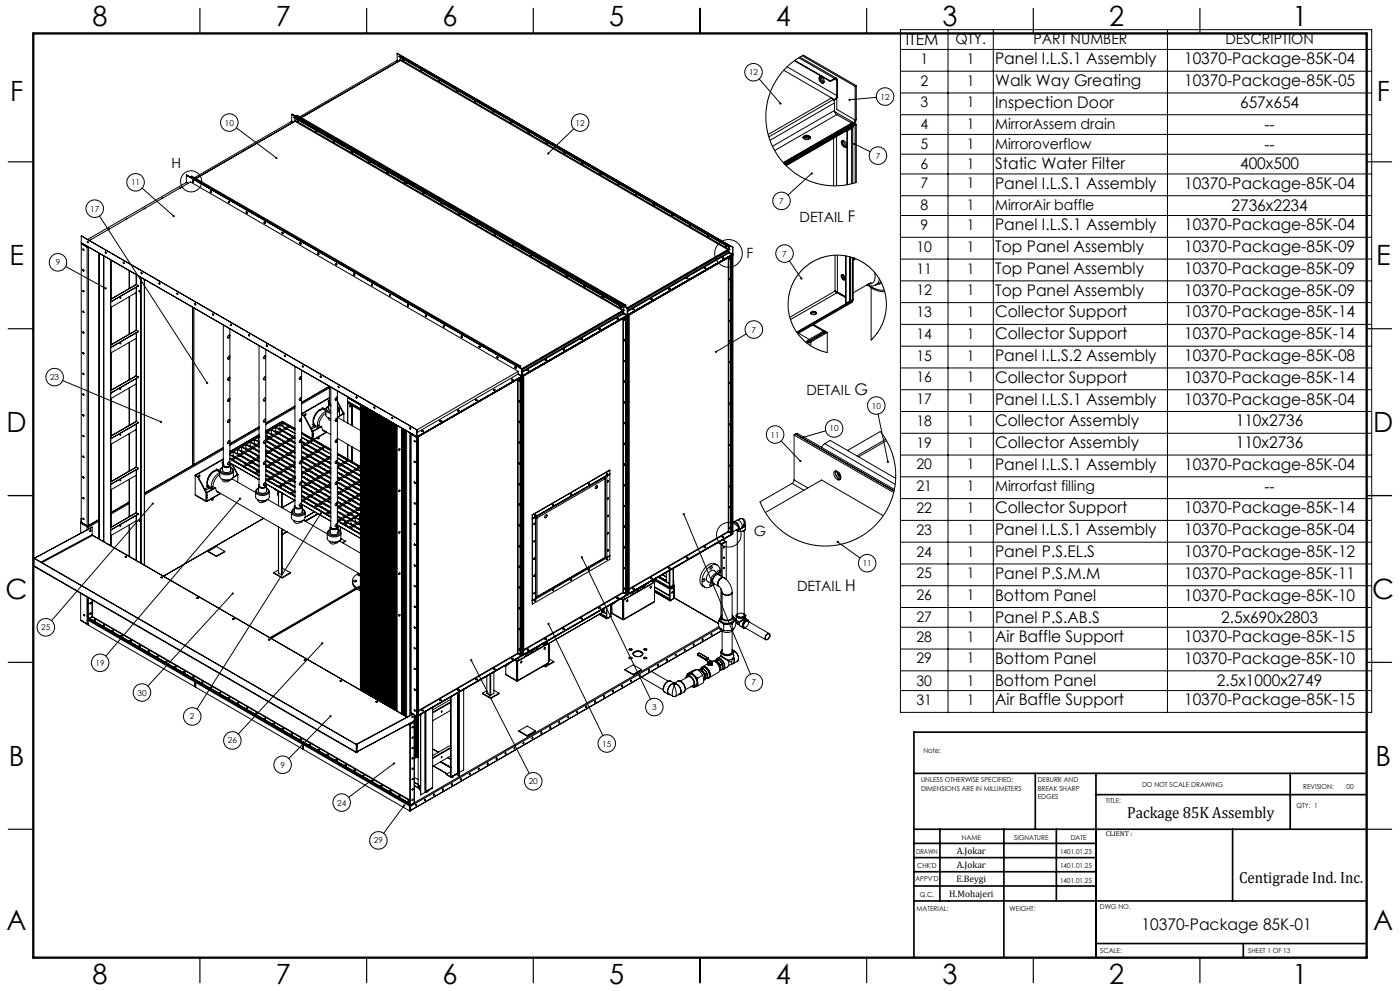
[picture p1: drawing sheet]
<svg xmlns="http://www.w3.org/2000/svg" width="420mm" height="297mm" viewBox="0 0 420 297" stroke-linecap="round" stroke-linejoin="round" font-family="sans-serif">
<defs><g id="words">
<g font-size="8.4">
<text x="27.7" y="7.9">8</text>
<text x="82.7" y="7.9">7</text>
<text x="132.7" y="7.9">6</text>
<text x="182.7" y="7.9">5</text>
<text x="232.7" y="7.9">4</text>
<text x="282.7" y="7.9">3</text>
<text x="332.7" y="7.9">2</text>
<text x="387.7" y="7.9">1</text>
<text x="3" y="30.3">F</text>
<text x="413" y="30.3">F</text>
<text x="2.8" y="79.5">E</text>
<text x="412.8" y="79.5">E</text>
<text x="2" y="129.5">D</text>
<text x="412" y="129.5">D</text>
<text x="1.7" y="179.5">C</text>
<text x="411.7" y="179.5">C</text>
<text x="2.7" y="229.5">B</text>
<text x="412.7" y="229.5">B</text>
<text x="2" y="278.8">A</text>
<text x="412" y="278.8">A</text>
<text x="27.7" y="294.9">8</text>
<text x="82.7" y="294.9">7</text>
<text x="132.7" y="294.9">6</text>
<text x="182.7" y="294.9">5</text>
<text x="232.7" y="294.9">4</text>
<text x="282.7" y="294.9">3</text>
<text x="332.7" y="294.9">2</text>
<text x="387.7" y="294.9">1</text>
</g>
<g font-size="4.8">
<text x="271.7" y="13.4">ITEM</text>
<text x="298.5" y="19.2">Panel I.L.S.1 Assembly</text>
<text x="355.2" y="19.2">10370-Package-85K-04</text>
<text x="298.5" y="25.8">Walk Way Greating</text>
<text x="355.2" y="25.8">10370-Package-85K-05</text>
<text x="298.5" y="32.3">Inspection Door</text>
<text x="372" y="32.3">657x654</text>
<text x="379.3" y="38.9">--</text>
<text x="379.3" y="44.9">--</text>
<text x="298.5" y="50.8">Static Water Filter</text>
<text x="372" y="50.8">400x500</text>
<text x="298.5" y="56.6">Panel I.L.S.1 Assembly</text>
<text x="355.2" y="56.6">10370-Package-85K-04</text>
<text x="369.4" y="63.2">2736x2234</text>
<text x="298.5" y="69">Panel I.L.S.1 Assembly</text>
<text x="355.2" y="69">10370-Package-85K-04</text>
<text x="298.5" y="75.6">Top Panel Assembly</text>
<text x="355.2" y="75.6">10370-Package-85K-09</text>
<text x="298.5" y="82.1">Top Panel Assembly</text>
<text x="355.2" y="82.1">10370-Package-85K-09</text>
<text x="298.5" y="88.6">Top Panel Assembly</text>
<text x="355.2" y="88.6">10370-Package-85K-09</text>
<text x="298.5" y="95.1">Collector Support</text>
<text x="355.2" y="95.1">10370-Package-85K-14</text>
<text x="298.5" y="101.7">Collector Support</text>
<text x="355.2" y="101.7">10370-Package-85K-14</text>
<text x="298.5" y="108.2">Panel I.L.S.2 Assembly</text>
<text x="355.2" y="108.2">10370-Package-85K-08</text>
<text x="298.5" y="114.7">Collector Support</text>
<text x="355.2" y="114.7">10370-Package-85K-14</text>
<text x="298.5" y="121.2">Panel I.L.S.1 Assembly</text>
<text x="355.2" y="121.2">10370-Package-85K-04</text>
<text x="298.5" y="127.8">Collector Assembly</text>
<text x="370.7" y="127.8">110x2736</text>
<text x="298.5" y="134.3">Collector Assembly</text>
<text x="370.7" y="134.3">110x2736</text>
<text x="298.5" y="140.8">Panel I.L.S.1 Assembly</text>
<text x="355.2" y="140.8">10370-Package-85K-04</text>
<text x="379.3" y="147.3">--</text>
<text x="298.5" y="153.9">Collector Support</text>
<text x="355.2" y="153.9">10370-Package-85K-14</text>
<text x="298.5" y="160.4">Panel I.L.S.1 Assembly</text>
<text x="355.2" y="160.4">10370-Package-85K-04</text>
<text x="298.5" y="166.9">Panel P.S.EL.S</text>
<text x="355.2" y="166.9">10370-Package-85K-12</text>
<text x="298.5" y="173.4">Panel P.S.M.M</text>
<text x="355.2" y="173.4">10370-Package-85K-11</text>
<text x="298.5" y="180">Bottom Panel</text>
<text x="355.2" y="180">10370-Package-85K-10</text>
<text x="298.5" y="186.6">Panel P.S.AB.S</text>
<text x="366.4" y="186.6">2.5x690x2803</text>
<text x="298.5" y="192.4">Air Baffle Support</text>
<text x="355.2" y="192.4">10370-Package-85K-15</text>
<text x="298.5" y="198.9">Bottom Panel</text>
<text x="355.2" y="198.9">10370-Package-85K-10</text>
<text x="298.5" y="205.6">Bottom Panel</text>
<text x="365.1" y="205.6">2.5x1000x2749</text>
<text x="298.5" y="211.4">Air Baffle Support</text>
<text x="355.2" y="211.4">10370-Package-85K-15</text>
<text x="338.2" y="245.2">Package 85K Assembly</text>
<text x="371.7" y="264.5">Centigrade Ind. Inc.</text>
<text x="342.5" y="278.7">10370-Package 85K-01</text>
</g>
<g font-size="4.4">
<text x="286.6" y="13.3">QTY.</text>
<text x="310" y="13.3">PART NUMBER</text>
<text x="367.6" y="13.3">DESCRIPTION</text>
<text x="276.1" y="19.1">1</text>
<text x="290.1" y="19.1">1</text>
<text x="276.1" y="25.6">2</text>
<text x="290.1" y="25.6">1</text>
<text x="276.1" y="32.2">3</text>
<text x="290.1" y="32.2">1</text>
<text x="276.1" y="38.8">4</text>
<text x="290.1" y="38.8">1</text>
<text x="298.5" y="38.8">MirrorAssem drain</text>
<text x="276.1" y="44.7">5</text>
<text x="290.1" y="44.7">1</text>
<text x="298.5" y="44.7">Mirroroverflow</text>
<text x="276.1" y="50.6">6</text>
<text x="290.1" y="50.6">1</text>
<text x="276.1" y="56.5">7</text>
<text x="290.1" y="56.5">1</text>
<text x="276.1" y="63.1">8</text>
<text x="290.1" y="63.1">1</text>
<text x="298.5" y="63.1">MirrorAir baffle</text>
<text x="276.1" y="68.9">9</text>
<text x="290.1" y="68.9">1</text>
<text x="274.9" y="75.4">10</text>
<text x="290.1" y="75.4">1</text>
<text x="274.9" y="82">11</text>
<text x="290.1" y="82">1</text>
<text x="274.9" y="88.5">12</text>
<text x="290.1" y="88.5">1</text>
<text x="274.9" y="95">13</text>
<text x="290.1" y="95">1</text>
<text x="274.9" y="101.6">14</text>
<text x="290.1" y="101.6">1</text>
<text x="274.9" y="108.1">15</text>
<text x="290.1" y="108.1">1</text>
<text x="274.9" y="114.6">16</text>
<text x="290.1" y="114.6">1</text>
<text x="274.9" y="121.1">17</text>
<text x="290.1" y="121.1">1</text>
<text x="274.9" y="127.7">18</text>
<text x="290.1" y="127.7">1</text>
<text x="274.9" y="134.2">19</text>
<text x="290.1" y="134.2">1</text>
<text x="274.9" y="140.7">20</text>
<text x="290.1" y="140.7">1</text>
<text x="274.9" y="147.2">21</text>
<text x="290.1" y="147.2">1</text>
<text x="298.5" y="147.2">Mirrorfast filling</text>
<text x="274.9" y="153.8">22</text>
<text x="290.1" y="153.8">1</text>
<text x="274.9" y="160.3">23</text>
<text x="290.1" y="160.3">1</text>
<text x="274.9" y="166.8">24</text>
<text x="290.1" y="166.8">1</text>
<text x="274.9" y="173.3">25</text>
<text x="290.1" y="173.3">1</text>
<text x="274.9" y="179.9">26</text>
<text x="290.1" y="179.9">1</text>
<text x="274.9" y="186.5">27</text>
<text x="290.1" y="186.5">1</text>
<text x="274.9" y="192.3">28</text>
<text x="290.1" y="192.3">1</text>
<text x="274.9" y="198.8">29</text>
<text x="290.1" y="198.8">1</text>
<text x="274.9" y="205.5">30</text>
<text x="290.1" y="205.5">1</text>
<text x="274.9" y="211.3">31</text>
<text x="290.1" y="211.3">1</text>
</g>
<g font-size="4.2">
<text x="51.4" y="50.3">H</text>
<text x="239.9" y="66.6">DETAIL F</text>
<text x="223.9" y="77.3">F</text>
<text x="241.9" y="118.3">DETAIL G</text>
<text x="226.2" y="160.5">G</text>
<text x="239.1" y="177.1">DETAIL H</text>
</g>
<g font-size="2.8">
<text x="287" y="255.9">A.Jokar</text>
<text x="287" y="260.1">A.Jokar</text>
<text x="284.7" y="268.7">H.Mohajeri</text>
<text x="286.9" y="264.2">E.Beygi</text>
</g>
<g font-size="2.5">
<text x="224.7" y="22.6">12</text>
<text x="264.2" y="29.8">12</text>
<text x="67.4" y="37.6">10</text>
<text x="172.7" y="37.6">12</text>
<text x="262.7" y="47.6">7</text>
<text x="39.3" y="55.5">11</text>
<text x="27.1" y="63.4">17</text>
<text x="233.8" y="61.1">7</text>
<text x="234.7" y="76.9">7</text>
<text x="16.7" y="79.5">9</text>
<text x="225.5" y="99.7">7</text>
<text x="15" y="113.9">23</text>
<text x="261.5" y="122.4">10</text>
<text x="231.2" y="131.1">11</text>
<text x="248.9" y="129.3">10</text>
<text x="258.8" y="169.7">11</text>
<text x="12.4" y="188.9">25</text>
<text x="28.7" y="199.5">19</text>
<text x="41.2" y="208.4">30</text>
<text x="225.5" y="205.4">7</text>
<text x="57" y="215.6">2</text>
<text x="195.6" y="212.8">3</text>
<text x="68.4" y="222.8">26</text>
<text x="180.7" y="223.7">15</text>
<text x="84.1" y="230.1">9</text>
<text x="158.6" y="235.1">20</text>
<text x="101.1" y="241.4">24</text>
<text x="112.2" y="252.8">29</text>
</g>
<g font-size="2.1">
<text x="277" y="225.8">Note:</text>
<text x="276.3" y="234.5">UNLESS OTHERWISE SPECIFIED:</text>
<text x="276.3" y="237">DIMENSIONS ARE IN MILLIMETERS</text>
<text x="311.3" y="234.5">DEBURR AND</text>
<text x="311.3" y="237">BREAK SHARP</text>
<text x="311.3" y="239.5">EDGES</text>
<text x="342.6" y="235.9">DO NOT SCALE DRAWING</text>
<text x="391" y="236.5">REVISION:</text>
<text x="403.9" y="236.5">00</text>
<text x="331.8" y="240.8">TITLE:</text>
<text x="389" y="242.2">QTY: 1</text>
<text x="288.5" y="251.7">NAME</text>
<text x="304.2" y="251.7">SIGNATURE</text>
<text x="321.2" y="251.7">DATE</text>
<text x="331.8" y="250.7">CLIENT :</text>
<text x="274.8" y="255.8">DRAWN</text>
<text x="318" y="255.8">1401.01.25</text>
<text x="275.1" y="260.1">CHK'D</text>
<text x="318" y="260">1401.01.25</text>
<text x="274.6" y="264.2">APPV'D</text>
<text x="275.9" y="268.7">Q.C.</text>
<text x="318" y="264.5">1401.01.25</text>
<text x="275" y="273">MATERIAL:</text>
<text x="302.9" y="273">WEIGHT:</text>
<text x="330" y="272.5">DWG NO.</text>
<text x="330.1" y="285.6">SCALE:</text>
<text x="374.5" y="285.6">SHEET 1 OF 13</text>
</g>
</g></defs>
<g fill="none" stroke="#000" stroke-width=".3">
<path d="M119.1 18.2l-.1 .1M119.1 18.2l.4 .2M119.1 18.1v.1M119.1 16l100.8 58.1M119.1 16l100.7 58.1M119.1 16v2.1M119.1 18.1l.5 .2M119.3 18.5l-.4-.3-28.9 16.8M119.7 16.9l98.6 56.9M119.9 16.8l98.8 56.9M119.9 16.8l-.2 .1M119.9 16.8l98.6 56.9"/>
<path d="M119.9 18l.2 .1M119.9 18l.1 .1M120 18.1h.1M120 18.1l-29.7 17.1M120.1 17.8l-.2 .2M120.1 17.8l98.6 56.9M120.1 17.1v.7M120.1 18.1l98.2 56.7M120.1 18.1l-29.6 17.2M120.9 17.7l.2 .4zM121 17.7l.2 .3M238.3 18.2l10.8 6.2"/>
<path d="M238.4 18.1l10.7 6.1M239.6 17.3l10.7 6.2M240 17.1l11 6.4M240.7 16.7l15.8 9.2M270.1 8.9h141.4v204.6h-141.4zM270.1 14.8h141.4M284.4 8.9v204.6M298 8.9v204.6M350.2 8.9v204.6M70.9 38.3l12 9M87.5 36.4l-.2 .1M87.5 36.4l.3 .3"/>
<path d="M87.5 36.3v.1M87.5 34.3v2M87.5 34.3l100.7 58.1M87.5 36.3l.5 .3M87.6 34.3l100.7 58M87.7 34.2l-.2 .1M87.7 36.7l-.4-.2-29 16.7M88.1 35.1l98.6 57M88.3 35l98.7 56.9M88.3 36.3h.1M88.3 35l-.2 .1M88.3 35l98.6 56.9"/>
<path d="M88.3 36.3l.2 .1M88.4 36.3l-29.7 17.2M88.4 36.3l.1 .1M88.5 36l-.2 .3M88.5 35.4v.6M88.5 36l98.6 56.9M88.5 36.4l-29.7 17.1M88.5 36.4l98.3 56.7M88.9 34.7l-.1 .1M88.9 34.7l.2-.2 98.6 56.9M88.9 34.7l98.6 56.9M89.3 35.9l.2 .4z"/>
<path d="M89.3 36l.2 .3zM89.4 35.9l.2 .4M94.7 39l.2 .4zM94.7 39l.2 .4M94.9 39.1v.2M126.3 20.8l.2 .4zM126.4 20.8l.1 .3M131.7 23.9l.2 .4-.2-.4M131.8 23.9l.1 .3M137.1 27l.2 .4zM137.1 27l.2 .3M142.4 30.1l.3 .4z"/>
<path d="M142.4 30.1l.2 .4zM142.5 30.1l.2 .3M147.8 33.2l.2 .4-.2-.4M147.9 33.2l.2 .3M153.1 36.3l.3 .1v.3zM153.2 36.3l.2 .4zM153.2 36.3l.2 .3M158.5 39.4l.2 .1v.3zM158.5 39.4l.2 .4zM158.6 39.4l.2 .3M172.2 38.6l-7.7 7.4M227.8 23.6l6.3 7.4"/>
<path d="M235.1 21.1l14.3 8.2M236.1 20l14.9 8.6M245.9 23a1.2 1.2 0 0 1 1.1 .6 1.2 1.2 0 0 1-.1 1.4 1.4 1.4 0 0 1-1-2zM246 22.9a1.36 1.36 0 0 0 1.1 1.9M246.1 22.9a1.49 1.49 0 0 0 1.1 1.9M246.4 23l.2 .8 .7 .7M249.1 24.2v.2M249.4 29.3l.6 .5M249.4 29.3l-19 11M249.4 29.3l.9 .5M250 29.8l.3 1.1M250 29.8l-19.4 11.2"/>
<path d="M250 29.8l.3 .3M250.3 33.1l.2 .7 .5 .6M250.3 23.5a.54 .54 0 0 1 .7 0 .54 .54 0 0 1 .2 .6M250.3 23.7a.41 .41 0 0 1 .5 0 .41 .41 0 0 1 .2 .4M250.3 23.5v.2M250.3 29.8v.3M250.3 30.9v2.2M250.3 23.5l-1.2 .7M250.3 23.7l-1.2 .7M250.3 30.9l-19.3 11.1M250.3 33.1l-18.6 10.7M250.3 23.7l.7 .4"/>
<path d="M250.5 33.7l5.6 3.1M251 29.2h.1M251 28.6l-.1 .7-.6 .5M251 24.1v4.5M251 29.2v3.6l5.5 3.2M251 34.4l4.5 2.5M251 34.4l-18.6 10.7M251.2 28.5a1.79 1.79 0 0 1-.9 1.6M251.2 24.1h-.2M251.2 24.1v4.4M251.2 28.5l-.2 .1M254.2 39.2l-.1-.1v16.3"/>
<path d="M254.2 39.2v16.1M255.3 38.4l.2 .1M255.5 38.5l.3-.4v16.9M255.5 38.5l-1.3 .7M255.5 36.9v.2M255.5 38.5v16.6M255.5 36.9l-20.5 11.8M255.9 37.7l.1 .1M256 37.8v.2l-20.1 11.7M256 37.8l-20.3 11.7M256.1 36.8l-21 12.1M256.4 36.9v.1"/>
<path d="M256.4 37.4l-20.8 12M256.4 37l-21.1 12.1M256.4 37v.4M256.4 37.4l.1 .1M256.4 37l.5 .2M256.5 36l-.4 .8M256.5 25.9v10.1M256.5 37.5v17.3M256.9 25.7l-15.9-9.2-3.9 2.6-1.9 1.9-2 2.6-1.4 2.3-1.1 2.9-.7 2.6-.2 2.4 .1 3.8 .8 3.6 1.5 3.5 2.2 3.3 2.6 2.7 3.1 2.2 3.3 1.6 4.3 1 4.5 .1 4.7-.9v-17.5M256.9 35.8l-.4 1-.4 .3v-.3M256.9 37.2l-.4 .3M256.9 25.7v10.1"/>
<path d="M256.9 25.7l-.4 .2M256.9 35.8l-.4 .2M262.9 29.2l-8 .7M270.1 21.3h141.4M270.1 27.9h141.4M270.1 34.4h141.4M42.6 56.4l9.5 8.4M48.9 59.3l-.3 .2 .2-.1M54.3 56.2l-.3 .2 .2-.1M55.8 54.7l-29.5 17.1M55.8 54.7l.6 .3M55.9 54.5l-.1 .2"/>
<path d="M55.9 52.5v2M55.9 54.5l.7 .4M56 52.5l100.6 58.1M56 52.5l100.7 58M56 52.5h-.1M57.3 52.9l-.2 .2M57.3 52.9l98.6 56.9M57.3 52.9l.2-.1 98.6 56.9M57.7 54.1l.3 .4zM57.8 54.1l.2 .4M57.9 54.1l.1 .3-.1-.2M57.9 54.2l.1 .2"/>
<path d="M63.1 57.3l.3 .3zM63.2 57.3l.2 .3-.2-.3M63.3 57.3l.1 .2M100 42.2l.3 .3zM100.2 42.2l.1 .3M100.2 42.2l.1 .2M105.4 45.3h.2l.1 .3zM105.5 45.3l.2 .2M105.6 45.3l.1 .1M105.7 45.6l-.3-.3 .3 .3M110.8 48.4l.2 .3M111 48.4l.1 .1"/>
<path d="M111.1 48.6l-.3-.2 .3 .3M116.2 51.5l.2 .3zM116.3 51.5l.2 .2M116.3 51.5l.1 .1M121.6 54.5l.2 .4zM121.6 54.6l.2 .3M121.7 54.6l.1 .1M126.9 57.7l.3 .3-.3-.1zM126.9 57.6l.2 .4M127.1 57.7l.1 .2M127.2 58l-.2-.4 .2 .4M163.9 42.5l.2 .4"/>
<path d="M163.9 42.5l.2 .4-.1-.4M169.2 45.6l.3 .2v.2zM169.3 45.6l.2 .4zM169.4 45.6l.1 .3M174.6 48.7l.3 .4zM174.7 48.7l.2 .4M180 51.8l.3 .4-.2-.4M180.1 51.8l.2 .3M185.4 54.9l.2 .4zM185.5 54.9l.2 .3M190.7 58l.3 .4zM190.9 58l.1 .4"/>
<path d="M241.1 40.9a1.23 1.23 0 0 1 2 .4 1.25 1.25 0 0 1-2.2-.2zM241.1 41.5a1.69 1.69 0 0 1 1.9 0M241.1 41.5l.7-.2 1.2 .2M241.1 41a1.46 1.46 0 0 1 2 .3 1.43 1.43 0 0 0-2.2 0zM241.7 41.8h.7M243.5 52l-7.1 6.5M250.1 41.4v14.3M251 40.9v14.8M252.7 42.1a1.31 1.31 0 0 1 1 2 1.31 1.31 0 0 1-1-2zM252.7 42.1a1.41 1.41 0 0 0 1.1 1.9M252.8 42.1a1.54 1.54 0 0 0 1.1 1.9M253.1 42.2l.3 .9 .6 .6"/>
<path d="M256.3 43.1l4.8 2.4M270.1 40.3h141.4M270.1 46.2h141.4M270.1 52.1h141.4M270.1 58.7h141.4M19.7 79.9l12 6.5M24.4 72.7l100.7 58.2M24.4 70.7l100.7 58.1M24.4 70.7v2M24.4 73.1v83.5l1.7 1M24.4 73.1l1.8 .9M24.4 73.1l1.7 .9"/>
<path d="M24.4 72.7l100.6 58.1M24.4 70.7l100.6 58.1M24.5 72.9l2 1.3M24.6 73l1 .6M24.6 73h.1M24.6 73.1h.1M24.7 73.1h.1M24.9 74.6l.2 .4M24.9 74.6l.3 .4zM24.9 73.2v.1M25.6 73.6h.1M25.7 73.7h.1"/>
<path d="M25.8 73.7v.1M25.8 73.8h.1M25.9 73.8h.1M26.1 74l.5 .2M26.2 72.4h.2l.1 .3zM26.2 74l.3 .2M26.2 73.9v83.9M26.2 74h-.1M26.3 72.4l.2 .3M26.4 74l.2 .2M26.5 74.2h.1M26.6 74.2v83.3"/>
<path d="M26.6 74.1v.1M26.8 72.1l30.3-17.6 98.4 56.8M27.4 71.7l-.3 .2 .2-.1M29.7 75.9v85.6M29.8 64.7l32.3 50.1M31.1 76.7v85.6M31.2 76.7v85.6M31.6 75.5l.2 .3zM31.6 75.5l.3 .3M32.8 68.6l-.3 .2 .2-.1M33.2 77.9v85.6M33.3 78.4v11.2"/>
<path d="M33.7 78.2l-.5 .3M37 78.6l.2 .3M38.2 65.5l-.3 .2 .1-.1M43.6 62.4l-.3 .1h.1M68.5 60.4l.2 .3v-.3M73.8 63.5h.3v.3zM73.9 63.5l.3 .3M74 63.5l.2 .3M74 63.5l.2 .2zM79.2 66.6l.3 .4zM79.3 66.6l.2 .3M79.4 66.6l.1 .2z"/>
<path d="M79.4 66.6l.1 .1M84.7 69.7l.2 .3M84.8 69.7l.1 .1M84.9 69.9l-.1-.2 .1 .3M90 72.8h.2v.4zM90 72.7l.3 .4M90.1 72.8l.2 .3-.2-.3M90.2 72.8l.1 .2M95.4 75.8l.2 .5-.2-.2zM95.4 75.8l.2 .4M95.5 75.9l.1 .3zM95.6 75.9v.2"/>
<path d="M100.8 78.9l.2 .4M100.9 79.1l.1 .1M101 79.2l-.1-.2 .1 .3M132.3 60.7l.2 .4zM132.4 60.8l.2 .3M132.5 60.8v.2M137.6 63.9l.3 .3zM137.7 63.9l.2 .3zM137.8 63.9l.1 .3M137.8 63.9l.1 .2M143.1 67l.2 .3M143.2 67l.1 .2"/>
<path d="M143.3 67.3l-.2-.3 .2 .3M148.4 70.1l.3 .3zM148.5 70.1l.2 .3M148.6 70.1l.1 .2M153.7 73.2l.3 .1v.3zM153.9 73.2l.1 .4M154 73.2l.1 .2M159.1 76.3l.3 .1-.1 .3zM159.2 76.3l.2 .4M159.3 76.6h.1M159.3 76.3l.1 .2M159.4 76.6l-.2-.3 .1 .3"/>
<path d="M164.5 79.4l.3 .4zM164.6 79.4l.2 .3M164.7 79.4l.1 .2M196.1 61.1l.3 .4-.2-.4M196.3 61.1l.1 .4M201.5 64.2l.3 .4zM201.6 64.2l.2 .4M201.8 64.6l-.3-.4 .3 .4M206.9 67.3l.2 .4zM207 67.3l.2 .3M212.3 70.4l.2 .4-.2-.4M212.4 70.4l.1 .3"/>
<path d="M216.6 77.2h.5M216.7 77.2l.4 .1zM216.8 77.3h.2M217.7 73.5l.2 .4zM217.7 73.6l.2 .2M218.3 73.8h.1M218.3 74.8l.1 .1M218.3 74.8l.2 .1M218.3 74.8l-30.1 17.4M218.4 74.9l.1 .2M218.4 74.9l-30.1 17.4M218.4 74.9l.1 .1"/>
<path d="M218.5 77.2v82.1M218.5 73.7l.2 .1M218.5 75.6l.2 .2M218.5 75.1l-30.2 17.5M218.5 75.7h.1M218.5 74.9v.1M218.5 75.1v.5M218.5 73.7l-.2 .1M218.5 75.6l-30.2 17.4M218.6 75.7l1.1 .6M218.7 77.1v82.2M218.7 74.8h.1"/>
<path d="M218.7 74.7l-.2 .3M218.7 74.7l-.2 .2M218.7 73.8h.1M218.7 74.8v.7l1.1 .6M218.7 75.8l.9 .5M218.7 75.8l-30.4 17.5M218.7 73.8v.9M219 77.4l.2 .4zM219 77.4l.2 .3-.2-.3M219.1 77.4h.1M219.1 77.4l.2 .3M219.5 76.6l.1 .1"/>
<path d="M219.6 76.7l-.3 .1v83.4M219.6 76.3v.1M219.6 76.7v83.4M219.6 76.6v.1M219.6 76.5h.1M219.7 76.5v83.6l-31.3 18M219.7 76.5l-31.3 18.1M219.7 76.3l-31.3 18.1M219.7 76.3h.1M219.7 76.4l-31.4 18.2M219.7 76.3l-31.4 18.2M219.7 76.3v83.8"/>
<path d="M219.7 76.4h.1M219.7 76.3l.2 .1M219.8 76.1l-.1 .2M219.8 74.1v2M219.9 76.1l-.2 .2M219.9 76.4h-.1M219.9 76.1h-.1M219.9 76.4v83.5h-.3M219.9 74.1v2M219.9 74.1h-.1M236.8 78.2l3.6 5.3M250.5 76.5v10.7"/>
<path d="M251.2 76.5v11.1l-.7-.4M253.7 76.7l.1 14.1M253.8 76.7v14.1M254.8 76.9v13.4M255.1 77v12.9M255.7 77.2v12.9M256 77.3h.1M256 77.3v12.7l-.3 .1M256.4 77.4l-.2 .5M256.8 77.6l-.8 .4M270.1 64.6h141.4M270.1 71.1h141.4"/>
<path d="M270.1 77.6h141.4M24.8 93.3h.2l.1 .4zM24.8 87.1l.3 .1v.3zM24.9 99.4l.3 .4M24.9 93.2l.2 .4-.2-.4M24.9 99.4l.2 .5zM24.9 80.9l.2 .3M24.9 87l.2 .4M24.9 87.1l.3 .3zM24.9 80.9l.3 .3zM25 93.3l.2 .3M33.3 92.1v11.2"/>
<path d="M36.2 89.1l-.2 .3M38.8 81.1v5.4M38.8 88.9v11.3M40.9 82.3v3M40.9 85.3h.1M40.9 99h.1M40.9 85.3l-7.7 4.4 7.7-4.4M40.9 99l-7.7 4.4M40.9 86.1v12.9M40.9 99.7v12.9M40.9 87.7l-7.7 4.4M40.9 85.3l.7 .3"/>
<path d="M40.9 99l.7 .3M40.9 82.4v2.9M41.6 85.6l-8.4 4.8M41.6 85.6v.1M41.6 99.3l-8.4 4.9M41.6 99.3l-8.4 4.8M41.8 87.1l.2 .4M42.3 83.1v85.7M42.3 81.7l.3 .4zM42.4 81.7l.2 .3M43.3 83.7v85.6M43.4 83.8v85.6"/>
<path d="M47.7 84.8l.2 .4zM47.8 84.8l.2 .3M53.1 87.9l.2 .3M57.7 92.1v47.4M57.8 92.1l-.1 47.4M58.2 92.3v46.9M58.4 91h.3v.4zM58.5 90.9l.2 .4M63.9 94.1l.2 .3M67 97.4v41.9M69 98.6v40.8M69.3 97.2l.2 .3"/>
<path d="M106.1 82.1l.3 .3zM106.2 82.1l.2 .3M106.2 82.1l.2 .2M111.5 85.2l.3 .3M111.7 85.2l.1 .2M111.8 85.4l-.2-.2 .2 .3M116.9 88.3l.2 .3M117 88.3l.1 .3zM117.1 88.3v.2M122.2 91.4l.3 .1-.1 .3zM122.3 91.4l.2 .4M122.3 91.4l.2 .2"/>
<path d="M127.6 94.5l.2 .1v.3zM127.7 94.5l.2 .3M127.8 94.5l.1 .2M133 97.6l.2 .3M133.1 97.6l.1 .3zM133.2 97.6v.2M169.9 82.5h.2v.4zM170 82.5l.1 .4M170.1 82.5l.1 .2M175.3 85.6l.2 .4zM175.3 85.6l.2 .4M175.5 85.9h.1"/>
<path d="M175.5 85.7v.1M175.5 85.9l-.2-.3 .2 .3M179.7 98.5l.4 .1zM179.7 98.6h.4zM179.7 98.6h.3M179.8 98.7h.2M180.8 88.7l.1 .3M180.8 88.8l.1 .1M180.9 89l-.2-.3 .2 .4M185 95.4l.5 .1zM185.1 95.5h.4M185.1 95.5h.1"/>
<path d="M185.1 95.5h.3M185.2 95.6h.1M186 91.8l.2 .1 .1 .3zM186 91.8l.3 .4zM186.1 91.8l.2 .3M186.2 91.9l.1 .1M186.8 93.1l.1 .1M186.8 93.1l-30.2 17.4M186.9 93.2v.2M186.9 95.5v82M186.9 93.2l-30.2 17.4M186.9 93.8l.2 .2"/>
<path d="M186.9 91.9l.2 .1M186.9 91.9h.1M186.9 93.4v.4M186.9 93.9l1.2 .6M186.9 91.9l-.2 .2M186.9 93.4l-30.2 17.4M186.9 93.8l-30.2 17.5M187 95.4v82.2M187.1 92.9l-.2 .3M187.1 92v.9M187.1 93.1v.7l1.1 .6M187.1 94l.9 .6"/>
<path d="M187.1 94l-30.4 17.6M187.1 93.1h.1M187.1 92h.1M187.1 92.9h.1M187.5 95.6h.1M187.5 95.6l.1 .3M187.5 91.6l-.1 .2 .1-.2M187.5 91.6h.1M187.6 95.7v.1M187.6 96l-.2-.4 .2 .4M187.7 95v83.4M187.7 91.4l-.2 .2"/>
<path d="M187.7 91.4v.1M187.9 94.9h.1M188 94.9v83.3M188 94.9l-.3 .1M188 94.6h.1M188 94.9v83.4M188 94.7l.1 .1M188.1 94.5v.3l-31.4 18.1M188.1 94.5l-31.3 18.1M188.1 94.6h.1M188.1 94.6l-31.4 18.1M188.1 94.6l.1 83.6"/>
<path d="M188.2 94.4l-.1 .1M188.2 94.7l-31.6 18M188.2 92.4v2M188.2 94.7v83.6M188.3 94.6h.1M188.2 94.4h.1M188.2 94.4l-.1 .2M188.2 94.4h.2M188.2 92.3v2.1M188.3 94.5h.1M188.3 94.3l.1 .1M188.3 92.3l-.1 .1"/>
<path d="M188.3 92.3v2M188.3 94.5v83.8M188.3 94.6l-.1 .1M188.3 94.1l.2 .2M188.3 94.3l-.1 .1M188.3 94.5l.1 .1M188.4 94.6h.1M188.5 94.5v.1M188.5 94.6h-.2M188.5 94.3h.1M188.5 94.6v83.3M188.7 94.4h.1"/>
<path d="M188.8 94.4l-.3 .2M188.8 94.4v83.4l-.3 .1M189.8 92.7h.4zM189.8 92.8l.4-.1zM189.8 92.6l.4 .1-.3 .1zM189.9 92.8h.2M195.2 89.5h.2l.2 .2zM195.2 89.6h.4M195.2 89.7h.4M195.2 89.7h.3M195.3 89.7h.1M200.5 86.5h.5"/>
<path d="M200.6 86.5l.3 .1zM200.7 86.6h.1M205.9 83.4h.4zM206 83.4l.3 .1zM206.1 83.5h.1M211.3 80.3h.4M211.3 80.4h.4M211.4 80.4h.2M218.9 96.1h.2l.1 .3zM219 89.9l.2 .3M219 96.1l.2 .3M219 89.8l.3 .2-.2 .2z"/>
<path d="M219 83.6l.2 .4zM219 83.6l.3 .3M219 89.8v.1M219 96v.1M219 89.8l.3 .3M219.1 96l.2 .3M219.1 96h.1M239.6 99.9l3.2 1.8M243.2 93.9a1.1 1.1 0 0 1 1.8 0M243.2 94l.5-.2 1.2 .2M243.3 93.6a1.01 1.01 0 0 1 1.7 .3 1.04 1.04 0 0 1-1.8-.2zM243.8 97.4l3.2 1.9"/>
<path d="M244.1 97.3l3.4 1.9M247 99.7h.3M247 99.3l.5-.1 .2 .3M247 99.7l-4.2 2.4M247 99.3l-4.2 2.4M247 99.3v.4M247 99.7l.2 .1M248.2 99.7l-.4-.3-4.9 2.9M248.2 99.7l-5 2.8M250.5 87.2l.6 .5M250.5 87.2l-13.6 7.9M251 87.4l2.7 1.6"/>
<path d="M251 87.4l-.2 .1M251.1 87.7l2.6 1.5M251.1 87.7l-14 8.1M252.4 82.4a.98 .98 0 0 1 1 .5 .98 .98 0 0 1 0 1 1.16 1.16 0 0 1-1-1.5zM252.6 82.3a1.07 1.07 0 0 0 .9 1.6M252.7 82.3a1.22 1.22 0 0 0 .9 1.5M252.9 82.4l.1 .5 .6 .7M253.7 89.1h-.1M254.8 90.3l-1 .5M255.1 90l.2 .1M255.1 89.9l-.3 .4M255.1 89.8l.6 .3"/>
<path d="M255.3 90.1l-16.3 9.5M255.3 90.1v.2l-16.2 9.4M255.3 90.1l.3 .2M255.6 90.3l-16.5 9.5M255.6 90.3v.3l-16.3 9.4M260.7 85.7a6.5 6.5 0 0 0 4.7 1.8M261.1 85.8a7.9 7.9 0 0 0 4.2 1.3M261.3 86.2v15.7l2-2.3 1.2-2.1 1-2.7 .4-3.1-.2-3-.9-3.2-1.5-2.7-1.9-2.2-2.6-2-2.4-1.2-2.8-.7-3.3-.2-2.6 .4-2.7 .9-2.6 1.5-2.1 1.9-1.5 1.9-1.1 2.1-1.1 3.4-.2 1.7 .1 2.6 .4 2.2 .7 2 1.5 2.6 2.6 2.8 3.3 2.1 3.1 1.1 .1-6M261.4 84.6l-5.4 3.2M262.4 81.7a2.52 2.52 0 0 1-1.5 3.5h-.5M262.7 85.4l-1.5 .4-1.2-.4M263.8 83.6l-.5 1.2-.6 .6"/>
<path d="M264.3 84.5l-1.6 .9M264.5 84.9l-1.5 .4M270.1 84.2h141.4M270.1 90.7h141.4M270.1 97.2h141.4M18.8 114l29.5 12.4M24.9 118.1l.3 .2-.2 .2zM24.9 111.9l.2 .4zM24.9 105.7l.2 .4zM24.9 105.7l.2 .3M24.9 111.9l.2 .4M24.9 118.1l.2 .4"/>
<path d="M24.9 118.1l.3 .3zM24.9 111.9l.3 .3zM24.9 105.7l.3 .3zM33.3 105.8v11.2M33.3 119.4v11.2M36.2 102.8l-.2 .2M36.2 116.4l-.2 .3M38.8 116.3v11.2M38.8 102.6v11.2M40.9 113.4v12.9M40.9 101.4l-7.7 4.4M40.9 115l-7.7 4.5"/>
<path d="M40.9 112.6l-7.7 4.4M40.9 112.6l.7 .4M41.6 113h.1M41.6 113l-8.4 4.8M68.4 119.7l.4-.3a.4 .4 0 0 1 .1 .6 .4 .4 0 0 1-.6-.1zM68.4 107l.4-.3a.43 .43 0 0 1 .1 .7 .43 .43 0 0 1-.6 0zM68.4 100.7l.4-.3a.44 .44 0 0 1 .1 .6 .44 .44 0 0 1-.6 .1zM68.5 113.2l.3-.1a.43 .43 0 0 1 .1 .6 .43 .43 0 0 1-.6 0zM68.8 113.1v.6l-.4 .2M68.8 100.4v.6l-.4 .2M68.8 106.7v.6l-.4 .3M68.8 119.4v.6l-.4 .2"/>
<path d="M74.5 100.3l.3 .1v.3zM74.6 100.3l.3 .3M77.7 103.6v42a1.16 1.16 0 0 0 2 .1M79.1 119.6l.3-.3a.38 .38 0 0 1 .2 .6 .38 .38 0 0 1-.6-.1zM79.1 113.2l.5-.2a.41 .41 0 0 1 0 .6 .41 .41 0 0 1-.6-.1zM79.1 106.9l.5-.3a.41 .41 0 0 1 0 .7 .41 .41 0 0 1-.6-.1zM79.6 119.3l-.2 .7-.3 .1M79.6 106.6l-.2 .8-.3 .1M79.6 113l-.2 .7-.3 .1M79.7 104.8v40.8M79.9 103.4l.3 .3-.3-.1zM80 103.4l.2 .3"/>
<path d="M85.4 106.5l.2 .4M88.5 109.8v42a1.16 1.16 0 0 0 2 .1v-40.9M90 119.3l.3-.1a.39 .39 0 0 1 .1 .6 .39 .39 0 0 1-.6-.2zM90 113l.3-.2a.43 .43 0 0 1 .1 .6 .43 .43 0 0 1-.7 .1zM90.3 112.8l-.1 .7-.3 .2M90.3 119.1l-.1 .7-.3 .2M90.7 109.6l.3 .2-.1 .2zM90.8 109.6l.2 .4M96.1 112.7l.2 .4M98.7 119.9l-.2 .5M98.8 115.8l-8.3 4.8M98.8 119.9a.25 .25 0 0 0-.4 .2 .25 .25 0 0 0 .3 .3l.1-.1"/>
<path d="M98.8 115.8v5.2M98.8 115.8l-8.3 4.9M98.8 119.3l-8.3 4.8M98.8 119.2l-8.3 4.8M98.8 116.3l-8.3 4.8M99.2 116v42a1.13 1.13 0 0 0 2 .1v-40.9M100.6 119.3l.4-.3a.43 .43 0 0 1 .1 .7 .43 .43 0 0 1-.6 0zM101.1 119l-.1 .7-.4 .1M101.5 115.8l.2 .4M104.3 119.2v1M104.3 119.2l3.8 2.2M104.4 119.2h-.1"/>
<path d="M104.4 119v.2M104.5 119.1v.1M105.3 119.6l.1 .2M105.5 119.7h-.1M106.8 118.9l.3 .1-.1 .3zM106.9 118.9l.2 .3M138.3 100.7h.2l.1 .4zM138.4 100.7l.2 .3-.1-.3M138.6 100.9l-.1-.2 .1 .3M142.7 119.9l.4 .1zM143.7 103.8l.3 .4zM143.8 103.8l.2 .3"/>
<path d="M143.8 103.8l.2 .3zM143.9 103.9l.1 .1M148.1 116.9l.4-.1zM148.1 116.8l.4 .1zM148.1 116.9h.3M148.2 116.9h.1M149.2 106.9l.2 .3M149.2 106.9l.2 .3-.1-.3M149.3 107l.1 .1M153.5 113.7l.4 .1zM153.5 113.8h.3h-.2M154.4 110h.3v.4z"/>
<path d="M154.5 110l.3 .3-.2-.3M154.6 110l.2 .2M154.7 110.1l.1 .1M155.3 113.7v82.1M155.4 113.6v82.3M155.5 111.3v.7l1.1 .6M155.5 111.3l-30.4 17.5M155.8 113.9l.2 .4M155.8 113.9h.1M155.8 113.9l.2 .3M155.9 109.8l-.1 .2 .1-.1M155.9 109.8v.1"/>
<path d="M156 113.9v.2M156.1 113.3v83.4M156.1 113.3h.1M156.1 109.7l-.2 .2M156.1 109.7h.1M156.3 113.1h.1M156.4 113.1l-.3 .2M156.4 113.1v83.4M156.4 113.1h.1M156.4 113h.1M156.5 113v83.5M156.5 113l-31.3 18.1"/>
<path d="M156.5 112.8l-31.3 18M156.5 112.8l-1.1-.7-30.3 17.5M156.5 112.9l-31.4 18.2M156.5 112.8v.1M156.6 112.6l-.1 .2M156.6 112.7l.1 .2M156.6 112.8l.1 .1M156.6 112.7h.1M156.6 110.6v2M156.6 110.6h.1M156.7 112.9h.1M156.7 112.7h.1"/>
<path d="M156.7 112.6h.1M156.7 112.6h-.1M156.7 112.9h-.2M156.7 112.4l.2 .1M156.7 110.5l-.1 .1M156.7 110.5v2.1M156.7 112.7v83.8M156.8 112.6l-.3 .2M156.8 112.8h.1M156.9 112.8l-.2 .1M156.9 112.8v83.4M156.9 112.5h.1"/>
<path d="M157.1 112.7h.1M157.1 112.7l-.2 .1M157.1 112.7v83.4l-.2 .1M158.2 111h.4M158.3 110.9l.3 .1zM158.3 111.1h.2M163.5 107.8l.5 .1zM163.6 107.9h.4zM163.6 107.9h.3M163.7 107.9h.1M168.9 104.7l.5 .1zM168.9 104.8h.4"/>
<path d="M169 104.8h.3M169 104.8h-.1M169.1 104.9h.1M174.3 101.7h.4zM174.3 101.6l.4 .1zM174.4 101.7h.3M174.4 101.8h.2M187.4 101.9l.2 .3M187.4 108.1l.2 .3M187.4 114.3l.2 .3M187.5 114.3h.1M187.5 114.3l.1 .2"/>
<path d="M187.5 108.1h.1M187.5 108.1l.1 .2M187.5 101.8h.1M187.5 101.8l.1 .3M187.6 101.9v.1M187.6 108.1v.1M187.6 114.3v.1M219 114.6l.2 .4zM219 102.3l.2 .3M219 108.5l.2 .3M219 114.7l.2 .3M219 102.2v.1"/>
<path d="M219 108.4v.1M219 114.6v.1M219 114.7l.3 .2M219 108.4l.2 .4zM219.1 102.2l.2 .3-.3-.2M219.1 102.2h.1M223.9 100.1l-9.1 5.3M242.2 102.6l-.3 .1M242.8 101.7l-.9 1M242.8 102.1l-.6 .5M242.8 101.7v.4M242.9 102.3l-.7 .3"/>
<path d="M242.9 102.3l.3 .2M243.2 102.5l-1.1 .4M243.2 102.5v1.1M245.9 100.3l.2 .2M270.1 103.7h141.4M270.1 110.3h141.4M270.1 116.8h141.4M24.9 130.5l.3 .3M24.9 124.3l.3 .3M24.9 136.7l.2 .4zM24.9 130.5l.2 .4zM24.9 124.3l.3 .2-.2 .2z"/>
<path d="M24.9 136.7l.2 .4M24.9 136.7l.3 .4zM33.2 131.5l8.4-4.9zM33.3 133.1v11.2M36.2 130.1l-.2 .3M38.8 129.9v11.3M40.9 126.3h.1M40.9 140h.1M40.9 126.3l-7.7 4.4 7.7-4.4M40.9 140l-7.7 4.4M40.9 127.1v12.9M40.9 128.7l-7.7 4.5"/>
<path d="M40.9 126.3l.7 .3M40.9 140l.7 .3M57.7 139.5l-14.3 8.4M57.7 139.5l-14.3 8.3M57.8 139.4l-.1 .1M57.8 139.4h.1M57.9 139.3l.1 .1M58 139.3v.1M58.2 139.2l-.4 .2M66.6 138.7h.1M66.8 139.4v1.6M66.9 138.3l-.2 .4"/>
<path d="M67 139.4h.1M67 139.4a1.13 1.13 0 0 0 2 0M67 139.3a1.13 1.13 0 0 0 2 .1M67 139.4a1.11 1.11 0 0 0 2 0M67 139.1a.66 .66 0 0 0-.1 .8 .66 .66 0 0 0 .8 .2 .91 .91 0 0 0 1 0 .91 .91 0 0 0 .4-.9l-.1-.1M67 138.3a.24 .24 0 0 0-.4 .2 .24 .24 0 0 0 .4 .2M67 134.1l-8.8 5.1M67 134.2l-9 5.2M67 137.7l-8.3 4.8M67 137.5l-8.4 4.9M67 134.7l-23.6 13.6M68.4 126l.4-.3a.43 .43 0 0 1 .1 .7 .43 .43 0 0 1-.6 0z"/>
<path d="M68.4 138.7l.4-.3a.43 .43 0 0 1 .1 .6 .43 .43 0 0 1-.6 .1zM68.5 132.2l.3-.2a.43 .43 0 0 1 .1 .7 .43 .43 0 0 1-.6 0zM68.8 125.7v.7l-.4 .1M68.8 138.4v.6l-.4 .2M68.8 132v.7l-.4 .2M69 139.4h.1M69 139.3l-.3 .5zM69 138.7l8.7 5.1-8.7-5.1M69 137.3l8.7 5M69 137.5l8.7 5M69 136.3l1.1 .7M69 136.2l1.3 .7"/>
<path d="M69 137.6l8.7 5.1M69.2 139.4v1.7M69.5 139l1.7 3.3M69.7 139.2l1.6 3M70 136.6h-.2M70 135.4l1.5 .8M70 136.6l.6 .3M70 135.4v1.2M70 135.4l1.4 .9M70.1 137v.2M70.3 136.9l-.2 .1M70.5 137.4l-.2 .1"/>
<path d="M70.5 137.4h.1M70.5 137.4l-.7 .4M70.5 137.2l3.2 1.9M70.5 137.2v.2M70.5 137.2l.1-.1 3.2 1.9M70.5 136.9h-.2M71 137.1l3.1 1.8M71.2 135.8l-.2 .1M71.2 134.7l1.6 .8M71.2 135.8l.6 .4M71.2 134.7v1.1M71.2 134.7l1.5 .8"/>
<path d="M71.4 136.3v.1M71.5 136.2l-.1 .1M71.5 136.2v.1M71.8 136.6l-.2 .2M71.8 136.7h.1M71.8 136.7l-1 .5M71.8 136.5l3.1 1.8M71.8 136.5l.1-.1 3.2 1.9M71.8 136.5v.1M71.8 136.1l-.3 .2M72.2 136.4l3.2 1.8M72.5 135.1l-.2 .1"/>
<path d="M72.5 134l.1-.1 1.5 .8M72.5 135.1l.6 .3M72.5 134v1.1M72.5 134l1.4 .8M72.7 135.5v.2M72.8 135.5h-.1M72.8 135.5v.1M73 135.9l-.1 .1M73 136h.1M73 135.9l-.9 .6M73 135.7l3.2 1.9M73 135.7v.2"/>
<path d="M73 135.7l3.3 1.8M73.1 135.4l-.3 .1M73.5 135.6l3.2 1.9M73.7 139.1v.1M73.8 134.3l-.2 .1M73.8 134.3l.6 .4M73.8 133.2v1.1M73.8 133.2l1.4 .9M73.8 133.2l.1-.1 1.5 .9M73.8 139v.1M73.8 139l-.1 .1M73.9 134.8v.1"/>
<path d="M74 139.4l-.1 .1M74 139.4h.1M74 139.4l-.7 .4M74 139.2v.2M74 139.2l3.2 1.9M74 139.2l3.3 1.8M74.1 134.7l-.2 .1M74.1 134.7v.2M74.3 135l-.1 .3M74.3 135.2h.1M74.3 135.2l-1 .5M74.3 135l3.2 1.8"/>
<path d="M74.3 135l3.3 1.8M74.3 134.7l-.2 .1M74.5 139.2l3.1 1.8M74.8 134.9l2.9 1.7M74.9 138.3v.2M75 133.6l-.1 .1M75 133.6l.7 .3M75 132.5v1.1M75 132.5l1.5 .8M75 132.5l1.6 .7M75.1 138.3h-.2M75.1 138.3v.1"/>
<path d="M75.2 134.1v.1M75.3 138.7l-.2 .1M75.3 138.7h.1M75.3 138.7l-1 .6M75.3 138.5l.1-.1 2.3 1.4M75.3 138.5l2.4 1.4M75.3 138.5v.2M75.4 134l-.2 .1M75.6 134.4l-.2 .1M75.6 134.5h.1M75.6 134.5l-1 .5M75.6 134.3v.1"/>
<path d="M75.6 134.3l2.1 1.2M75.6 134.3l2.1 1.1M75.6 133.9l-.2 .1M75.8 138.4l1.9 1.2M76.1 134.2l1.6 .9M76.2 137.6v.1M76.3 132.9l-.2 .1M76.3 132.9l.6 .3M76.3 131.8v1.1M76.3 131.8l1.4 .8M76.3 131.8l1.4 .6M76.3 137.5l-.1 .1"/>
<path d="M76.3 137.5v.2M76.5 133.3v.2M76.6 137.8l-.2 .3M76.6 138h.1M76.6 138l-1 .5M76.6 137.8l1.1 .7M76.6 137.8l.1-.1 1 .6M76.6 133.2l-.1 .1M76.8 133.7l-.1 .1M76.8 133.7h.1M76.8 133.7l-.9 .6M76.8 133.5v.2"/>
<path d="M76.8 133.5l.9 .6M76.8 133.5l.9 .4M76.9 133.2h-.3M77 137.7l.7 .4M77.3 133.5l.4 .2M77.5 136.8v.2M77.6 131v1.1M77.6 132.1l-.2 .1M77.6 132.1l.1 .1M77.6 131l.1 .1M77.6 136.8h-.1M77.6 136.8v.1"/>
<path d="M77.7 137.3h.1M77.7 130.9h.1M77.7 132.7l-8.3 4.8M77.7 133.2l-.5 .4M77.7 136.8l-4.7 2.8M77.7 137.3l-.8 .5M77.7 128l-8.7 5.1M77.7 130.8l-8.7 5M77.7 130.9l-8.7 5.1M77.7 130.9l-.1 .1M77.7 130.4l-8.7 5M77.7 130.2l-8.7 5.1"/>
<path d="M77.7 128.4l-8.7 5.1M77.7 127.9l-8.7 5.1M79.1 132.2l.5-.3a.41 .41 0 0 1 0 .7 .41 .41 0 0 1-.6-.1zM79.1 125.9l.5-.3a.41 .41 0 0 1 0 .6 .41 .41 0 0 1-.6-.1zM79.1 138.6l.5-.3a.41 .41 0 0 1 0 .6 .41 .41 0 0 1-.6-.1zM79.6 131.9l-.2 .7-.3 .1M79.6 138.3l-.2 .7-.3 .1M79.6 125.6l-.2 .8h-.3M79.7 139.6h.1M79.7 136.7l2.6 1.4M79.7 137.8l1.8 1M79.7 136.5l2.7 1.6"/>
<path d="M79.7 136.3l3 1.7M79.7 135.2l.3 .2M79.7 135l.5 .3M79.7 139.4l.2 .2M79.7 133.7l1.6 1M79.7 134.8l.8 .5M79.7 133.6l1.8 .9M79.7 130.8l.6 .3M79.7 130.6l.7 .5M79.7 138l1.5 .8M79.7 139.2l.5 .3M79.7 138.1l1.3 .8"/>
<path d="M79.7 132.3l2.9 1.6M79.7 133.4l2 1.1M79.9 139.6h-.2M79.9 139.6v.1M79.9 132l3.1 1.8M80 135.4v.1M80.1 139.8l-.2 .3M80.1 139.8l3.2 1.9M80.1 139.8l.1-.1 3.2 1.9M80.1 130.7l-.2 .1M80.1 130.7l.7 .3M80.1 129.6v1.1"/>
<path d="M80.1 129.6l1.5 .8M80.1 129.6l.2-.1 1.4 .8M80.2 135.3l-.2 .1M80.2 135.3v.1M80.3 131.1v.2M80.4 135.7l-.2 .2M80.4 135.8h.1M80.4 135.8l-.7 .3M80.4 135.6v.1M80.4 135.6l3.2 1.8M80.4 135.6l3.3 1.7M80.4 131.1v.1"/>
<path d="M80.4 131.1h-.1M80.6 139.7l3.1 1.8M80.6 131.5h.1M80.6 131.5l-.9 .6 3 1.7M80.7 131.3l-.2 .3M80.7 131.3l3.2 1.9M80.7 131.3l3.3 1.8M80.7 131l-.3 .1M80.9 135.5l3.1 1.8M81 138.9v.1M81.1 131.2l3.2 1.9M81.2 138.8l-.2 .1"/>
<path d="M81.2 138.8v.2M81.3 134.7v.1M81.4 139.3h.1M81.4 139.3l-1 .5M81.4 139.2l-.2 .2M81.4 139.1l3.2 1.8M81.4 139.1v.1M81.4 139.1l3.3 1.8M81.4 129.9l-.2 .1M81.4 129.9l.6 .4M81.4 128.8v1.1M81.4 128.8l1.5 .9"/>
<path d="M81.4 128.8l1.6 .8M81.5 134.5v.2M81.5 134.5l-.2 .2M81.6 130.4v.1M81.6 135h.1M81.7 134.8l-.2 .3M81.7 135l-1 .6M81.7 134.8l3.3 1.8M81.7 134.8l3.1 1.9M81.7 130.3l-.1 .1M81.7 130.3v.2M81.8 139l3.2 1.8"/>
<path d="M81.9 130.8h.1M82 130.8l-.2 .1M82 130.8l-1 .5M82 130.6l3.1 1.8M82 130.6v.2M82 130.6l3.3 1.8M82 130.2l-.3 .2M82.1 134.8l3.2 1.8M82.3 138.1v.2M82.4 130.5l3.1 1.8M82.4 138.1h-.1M82.4 138.1v.1"/>
<path d="M82.6 133.9v.2M82.6 138.6h.1M82.7 138.5l-.2 .1M82.7 138.5l-1 .6M82.7 138.4l3.1 1.8M82.7 138.4v.1M82.7 138.4l3.3 1.7M82.7 129.2l-.2 .1M82.7 129.2l.6 .3M82.7 128.1v1.1M82.7 128.1l1.4 .8M82.7 128.1l1.6 .7"/>
<path d="M82.7 133.8v.1M82.7 133.8l-.1 .1M82.9 129.7v.1M82.9 134.3l-.9 .6M82.9 134.1l-.1 .3M82.9 134.1l3.2 1.9M82.9 134.1l.2-.1 3.2 1.9M83 129.6l-.1 .1M83 129.6v.1M83.1 138.3l3.2 1.8M83.2 130.1h.1M83.2 130l-.2 .1"/>
<path d="M83.2 130.1l-1 .5M83.2 129.9l3.2 1.8M83.2 129.9v.1M83.2 129.9l3.3 1.7M83.3 129.5l-.3 .2M83.4 134l3.1 1.8M83.6 137.4v.1M83.7 129.8l3.1 1.8M83.7 137.3l-.1 .1M83.7 137.3v.2M83.9 133.2v.1M83.9 137.8h.1"/>
<path d="M83.9 137.6l-.2 .3M83.9 137.8l-1 .6M83.9 137.6l3.2 1.8M83.9 137.6l3.3 1.8M84 128.4l-.2 .1M84 128.4l.6 .4-.3 .1M84 127.3v1.1M84 127.3l1.4 .9M84 127.3l1.5 .8M84 133.1l-.1 .1M84 133.1v.1M84.1 128.9v.2"/>
<path d="M84.2 133.6l-1 .5M84.2 133.4l-.2 .3M84.2 133.4l3.3 1.7M84.2 133.4l3.2 1.8M84.3 128.8l-.2 .1M84.3 128.8v.2M84.3 127h.1M84.4 127l-.3 .1M84.4 137.5l3.1 1.8M84.5 129.3h.1M84.5 129.3l-.2 .1M84.5 129.3l-1 .6"/>
<path d="M84.5 129.1l3.3 1.8M84.5 129.1v.2M84.5 129.1l3.2 1.9M84.7 133.3l3.1 1.8M84.7 126.4v.4M84.7 126.4l3.8 2.1M84.7 126.7l.2-.1 3.6 2.1M84.7 126.7l3.8 2.2M84.7 126.7l-5 2.9M84.7 126.7l.2 .1M84.8 126.3l-5.1 2.9M84.8 126.3l-5.1 2.8"/>
<path d="M84.8 126.3l-.1 .1M84.8 126.3l3.7 2.1M84.8 136.7v.1M84.9 126.8l-5.2 3M84.9 126.8v.9M84.9 129l3.2 1.8M85 136.6l-.2 .1M85 136.6v.1M85.1 132.4v.2M85.2 137.1l-1 .6M85.2 136.9l-.2 .3M85.2 136.9l3.2 1.8"/>
<path d="M85.3 132.4h-.2M85.3 132.4v.1M85.4 128.2v.1M85.5 132.8l-.2 .1M85.5 132.9h.1M85.5 132.8l-1 .6M85.5 132.6l3 1.8M85.5 132.6v.2M85.5 132.6l3 1.6M85.5 128.1l-.1 .1M85.5 128.1v.1M85.7 136.8l2.8 1.6"/>
<path d="M85.8 128.5l-.2 .2M85.8 128.6h.1M85.8 128.6l-1 .5M85.8 128.4l2.7 1.6M85.8 128.4v.1M85.8 128.4l.1-.1 2.6 1.5M85.9 132.5l2.6 1.5M86 128.4l.6-.3-.1-.4-6.8 3.9M86.1 136v.1M86.3 135.9l-.2 .1M86.3 135.9v.1M86.4 131.7v.1"/>
<path d="M86.5 136.2l-.2 .2M86.5 136.3h.1M86.5 136.3l-1 .6M86.5 136.2l2 1.1M86.5 136.2l.1-.1 1.9 1.1M86.5 131.6l-.1 .1M86.5 131.6v.2M86.7 132.1l-.1 .1M86.7 132.1h.1M86.7 132.1l-.9 .5M86.7 131.9l1.8 .8M86.7 131.9v.2"/>
<path d="M86.7 131.9l1.8 1M87 136.1l1.5 .8M87.1 139.4v.2M87.2 131.8l1.3 .7M87.2 139.4h-.1M87.2 139.4v.1M87.4 135.2v.2M87.5 139.8l-.2 .1M87.5 139.9h.1M87.5 139.7v.1M87.5 139.8l-1 .6M87.5 139.7l1 .6"/>
<path d="M87.5 139.7l1 .4M87.5 135.1l-.1 .1M87.5 135.1v.2M87.7 131v.1M87.7 135.6l-.1 .1M87.7 135.6h.1M87.7 135.6l-.9 .6M87.7 135.4l.8 .5M87.7 135.4v.2M87.7 135.4l.8 .3M87.8 130.9l-.1 .1M87.8 130.9v.1"/>
<path d="M87.9 139.6l.6 .3M88 131.2l-.1 .2M88 131.4h.1M88 131.4l-.9 .5M88 131.2l.5 .2M88 131.2l.5 .1M88.2 135.3l.3 .2M88.4 138.7v.1M88.5 135.2l-.4 .2M88.5 134.7l-8.8 5.1M88.5 138.8l-8.5 4.9M88.5 139.3l-.7 .4"/>
<path d="M88.5 130.6l-8.8 5.1M88.5 131.1l-.2 .1M88.5 121.7l-8.8 5.1M88.5 121.8l-8.8 5.1M88.5 122.2l-8.8 5.1M89.9 125.8l.4-.3a.39 .39 0 0 1 .3 .3 .39 .39 0 0 1-.3 .4 .32 .32 0 0 1-.5 .1 .32 .32 0 0 1 .1-.5zM90 138.3l.3-.2a.39 .39 0 0 1 .3 .4 .39 .39 0 0 1-.3 .4 .32 .32 0 0 1-.5 0 .32 .32 0 0 1 .1-.5zM90 132l.3-.2a.39 .39 0 0 1 .3 .4 .39 .39 0 0 1-.3 .3 .35 .35 0 0 1-.6 0 .35 .35 0 0 1 .3-.5zM90.3 138.1l-.1 .7-.3 .2M90.3 125.5l-.1 .7-.3 .1M90.3 131.8l-.1 .7-.3 .1M90.5 124.2l.6 .4"/>
<path d="M90.5 124.1h.1M90.5 129.9l8.7 5M90.5 130l8.7 5.1M90.5 132.6l.7 .4M90.5 132.4l.8 .5M90.5 135.5l1.7 1M90.5 136.6l.9 .5M90.5 135.4l1.8 1.1M90.5 134.1l3 1.7M90.5 135.2l2.1 1.2M90.5 133.9l3.1 1.8M90.5 132.2l1.2 .7"/>
<path d="M90.5 131.1l2 1.2M90.5 130.9l2.1 1.3M90.5 139.9l1.4 .9M90.5 139.8l1.5 .9M90.5 137l.4 .3M90.5 136.8l.6 .4M90.5 138.5l2.7 1.5M90.5 139.6l1.9 1M90.5 138.3l2.8 1.6M90.5 129.6l8.7 5.1M90.5 129.7l8.7 5.1M90.5 124.1l.8 .4"/>
<path d="M90.8 133.9l3.1 1.8M90.9 137.3v.1M91.1 137.2l-.2 .1M91.1 137.2v.1M91.1 124.6l2.5 4.7M91.2 133v.1M91.3 137.6l-.2 .1M91.3 137.7h.1M91.3 137.7l-.8 .4 3.1 1.8M91.3 124.5l-.2 .1M91.3 124.5l2.5 4.7M91.3 137.5v.1"/>
<path d="M91.3 137.5l3.1 1.8M91.3 137.5l.1-.1 3.2 1.8M91.3 132.9l-.1 .1M91.3 132.9v.2M91.5 133.2l-.1 .3M91.5 133.4h.1M91.5 133.4l-.9 .5M91.5 133.2l3.2 1.8M91.5 133.2l3.4 1.8M91.7 124l-.3 .5M91.8 137.4l3.1 1.8M92 133.1l3.2 1.8"/>
<path d="M92.2 136.5v.2M92.3 136.5h-.1M92.3 136.5v.1M92.5 132.3v.1M92.5 136.9l-.1 .1M92.5 136.9h.1M92.5 136.9l-.9 .6M92.5 136.7v.2M92.5 136.7l3.2 1.9M92.5 136.7l.2-.1 3.1 1.9M92.6 132.2l-.1 .1M92.6 132.2v.1"/>
<path d="M92.8 132.6l-.1 .1M92.8 132.7h.1M92.8 132.7l-.9 .5M92.8 132.5v.1M92.8 132.5l3.2 1.8M92.8 132.5l3.3 1.7M93 136.6l3.2 1.9M93.1 132.5l.6-.3-.1-.3-3.1 1.7M93.3 139.9l-.1 .1M93.3 139.9v.2M93.5 135.8v.1M93.6 135.7v.2"/>
<path d="M93.6 135.7l-.1 .1M93.6 127.3l.9 .5M93.6 129.3v2.1M93.8 130.1h.1M93.8 130.7h.1M93.8 129.2l-.2 .1M93.8 129.2v2.3M93.8 129.3h.1M93.8 136.2l-.1 .1M93.8 136.2h.1M93.8 136.2l-.9 .5M93.8 136v.2"/>
<path d="M93.8 136l3.2 1.8M93.8 136l3.4 1.8M93.9 129.3v2.3M94.3 127.7l-1.1 .5M94.3 135.9l3.1 1.8M94.4 139.3v.1M94.6 139.2l-.2 .1M94.6 139.2v.1M94.7 135v.2M94.7 127.9l-1.3 .7M94.8 139.5l-.1 .3M94.8 139.7h.1"/>
<path d="M94.8 139.7l-1 .6M94.8 139.5l3.2 1.8M94.8 139.5l3.3 1.7M94.9 135h-.2M94.9 135v.1M95.1 135.4l-.2 .1M95.1 135.5h.1M95.1 135.4l-1 .6M95.1 135.3v.1M95.1 135.3l3.2 1.8M95.1 135.3l3.3 1.7M95.2 127.4h.5"/>
<path d="M95.2 127.4v1M95.3 139.4l3.1 1.8M95.6 135.2l3.1 1.8M95.7 130.9l-.1 .6h-.3l-.1-.3M95.7 127.4v.7M95.7 138.6v.1M95.8 138.5l-.1 .1M95.8 138.5v.1M96 134.3v.1M96 139.8l-.2 .1M96.1 138.8l-.2 .2M96.1 139h.1"/>
<path d="M96.1 139l-1 .5M96.1 138.8l3.1 1.8M96.1 138.8l.1-.1 3 1.7M96.1 134.2l-.1 .1M96.1 134.2v.2M96.2 139.9l-.2 .1M96.3 140l-.2 .1M96.3 134.7l-.1 .1M96.3 134.7h.1M96.3 134.7l-.9 .6M96.3 134.5v.2M96.3 134.5l2.9 1.7"/>
<path d="M96.3 134.5l2.9 1.5M96.5 127.8l.3 1.1 .7 .4M96.5 127.8l-2.7 1.5M96.5 127.8l-2.6 1.5M96.6 138.7l2.6 1.5M96.6 122.1l.9 .5M96.7 134.5l.6-.3-.2-.4-6.6 3.9M96.8 128.8l2.4 1.4M97 137.8v.2M97 129.1l.4 .1M97.2 137.8h-.2M97.2 137.8v.1"/>
<path d="M97.3 139.1l-.2 .1M97.3 138.2h.1M97.3 138.2l-.9 .6M97.4 122.8a3.1 3.1 0 0 0-3.3 3l.1 1.2 .4 .6M97.4 122.8a3 3 0 0 0-3.2 2.8l-.1 1.2 .5 .8M97.4 138l-.2 .3M97.4 122.8l.4 .2M97.4 138l1.8 1.1M97.4 138l.1-.1 1.7 1.1M97.5 139.2l-.2 .1M97.6 139.3l-.2 .1M97.8 123.3a5.1 5.1 0 0 0-2.6 4.1"/>
<path d="M97.8 123.9a4.5 4.5 0 0 0-2.1 3.5M97.8 122.8v1.9l.5 .5 .9 .3M97.8 122.8a1.96 1.96 0 0 0-2.9 .9 2.91 2.91 0 0 0-.4 4.1l.7 .1-.6-.3M97.8 122.8l.3 .6 1.1 .5M97.8 137.9l1.4 .8M97.9 129.5l-3.8 2.2M98 129.5l-3.8 2.3M98.3 137.1v.1M98.4 137l-.1 .1M98.4 137v.2M98.5 139.8l-.2 .1M98.5 125.3h.1"/>
<path d="M98.5 125.3l.1 .4 .6 .3M98.6 138.4l-.2 .1M98.6 139.8l-.2 .1M98.6 121.7l-.6 .4-.2 .7M98.6 122.3v.5l.6 .4M98.6 122.7h.1M98.6 137.5h.1M98.6 121.8a.9 .9 0 0 0-.5 1 .9 .9 0 0 0 1 .7h.1M98.6 121.1v1.7M98.6 137.5l-.1 .1M98.6 137.3v.2M98.6 137.5l-1 .5"/>
<path d="M98.6 137.3l.6 .4M98.6 137.3l.6 .2M98.7 139.9l-.2 .1M98.8 138.5l-.2 .1 .3-.1M98.8 121h.1M98.8 121l.4 .5-.4-.5M98.8 121l.4 .5M98.8 120.7l-.2 .5 .6 .5M99.1 137.2l.1 .1M99.2 125.5h.1M99.2 136.7l-8.7 5M99.2 137.1l-.3 .2"/>
<path d="M100.6 132l.4-.3a.43 .43 0 0 1 .1 .6 .43 .43 0 0 1-.6 .1zM100.6 125.7l.4-.4a.44 .44 0 0 1 .1 .7 .44 .44 0 0 1-.6 0zM100.8 138.2l.2-.2a.43 .43 0 0 1 .1 .6 .43 .43 0 0 1-.6 .1zM101.1 131.7l-.1 .6-.4 .2M101.1 125.3l-.1 .7-.4 .2M101.1 138l-.1 .6-.4 .2M101.2 121.8l.6 .6v.4M101.2 121.9l.4 .5-.4 .8M101.2 131.4l6.9 4M101.2 120.2l2 3.6M101.2 120.5l1.8 3.4M101.2 136.1l6.9 3.9"/>
<path d="M101.2 136.2l6.9 4M101.2 138.8l.6 .3M101.2 138.6l.8 .5M101.2 137.3l1.9 1.1M101.2 138.4l1 .6M101.2 137.2l2 1.1M101.2 135.8l6.9 4M101.2 135.9l6.9 4M101.4 125.1l6.7 3.9M101.4 140l3.1 1.8M101.8 139.1v.2M101.8 122.8v1.7l-.6 .7"/>
<path d="M101.8 122.8l-.6 .8M102 139.1h-.2M102 139.1v.1M102.1 138.9v.2M102.2 139.5l-.2 .1M102.2 139.5h.1M102.2 139.5l-1 .5M102.2 139.3l3.1 1.9M102.2 139.3v.2M102.2 139.3l.1-.1 3.2 1.9M102.7 139.2l3.1 1.9M103 123.9h.1"/>
<path d="M103 123.9l.2 .1-1.5 .8M103 123.9l-1.2 .7M103.1 138.4v.1M103.2 123.8v2.3M103.2 123.8l-.2 .1M103.2 138.3l-.1 .1M103.2 138.3v.2M103.4 138.8l-.1 .1M103.4 138.8h.1M103.4 138.8l-.9 .5M103.4 138.6l3.2 1.8M103.4 138.6v.2"/>
<path d="M103.4 138.6l3.4 1.8M103.8 138.6l.5-.3-.1-.3-3 1.6M104.2 120.4v6.4M104.2 133.1v4.4M104.2 120.4h.2M104.3 120.2v.1M104.3 120.2l3.8 2.2M104.3 120.3l.1 .1M104.4 120.4v6.4M104.4 133.2v4.4M104.4 120.3l-.2 .1M104.4 120.5v.4l3.7 2.1"/>
<path d="M104.4 120.4h.1M104.4 120.5l3.7 2.2M104.4 120.4v.1M105 121.6l.2 .2-.3 .2zM105.1 121.5l-.2 .4M105.5 121.5v6M105.5 133.9v4.4M105.7 121.6v6M105.7 133.9v4.5M106.5 120.2v.2M106.6 120.3v.2M106.8 120.4l-.1 .1"/>
<path d="M107.8 121v.2M107.9 121v.2M108 121.3l.1-.1v85.6M108.3 121.2v85.7M108.4 121.4v85.5M108.7 121.5v85.6M108.8 121.6v85.6M109 121.7v85.6M109.1 121.7v85.7M109.4 121.9v85.6M109.5 122v85.6M109.7 122.1v85.6"/>
<path d="M109.8 122.2v85.5M109.9 122.2v85.6M110.1 122.3v85.6M110.2 122.4v85.6M110.4 122.5v85.6M110.5 122.6l.1 85.6M110.8 122.7v85.6M110.9 122.8v85.6M111.1 122.9v85.6M111.2 123v85.6M111.3 123v85.6M111.5 123.1v85.6"/>
<path d="M111.6 123.2v85.6M111.7 123.2v85.6M111.8 123.3v85.6M111.9 123.4v85.6M112 123.4v85.6M112.2 122l.3 .2-.1 .2zM112.2 123.5v85.6M112.3 122l.2 .3M112.3 123.6v85.6M112.5 123.7v85.6M112.6 123.8l.1 85.6M112.7 123.8v85.6"/>
<path d="M112.9 123.9v85.6M113 124v85.6M113.1 124v85.6M113.2 124.1v85.6M113.3 124.2v85.6M113.4 124.2v85.6M113.6 124.3v85.6M113.7 124.4v85.6M113.8 124.4v85.6M113.9 124.5v85.6M114.1 124.6v85.6M114.3 124.7v85.6"/>
<path d="M114.4 124.8l.1 85.6M114.7 124.9v85.6M114.8 125v85.6M115 125.1v85.6M115.1 125.2v85.6M115.2 125.2v85.7M115.4 125.3v85.6M115.5 125.4v85.6M115.7 125.6v85.5M115.9 125.6v85.6M116.1 125.8v85.5M116.2 125.8v85.6"/>
<path d="M116.2 125.8v85.7M116.4 126v85.6M116.6 126v85.6M116.6 126v85.7M116.8 126.1v85.6M116.9 126.2v85.6M117.1 126.4v85.5M117.3 126.4v85.7M117.5 126.6v85.6M117.6 125.1l.2 .3M117.6 126.6v85.7M117.7 126.7v85.6"/>
<path d="M117.8 126.8v85.6M118 126.9v85.6M118.2 127v85.6M118.4 127.1v85.6M118.6 127.2v85.6M118.7 127.3v85.6M119 127.4v85.6M119.1 127.5v85.6M119.7 134.9h.1M119.8 134.5v.4M119.9 134.5l-.1 .4M120.5 128.3v85.6"/>
<path d="M120.7 128.4v85.6M120.8 128.5v85.6M120.9 128.5v85.6M121.1 128.7v85.5M121.2 128.7v85.6M121.3 128.8v85.5M121.3 128.8v85.6M121.5 128.9v85.6M121.6 128.9v85.7M121.6 129v85.6M122 129.2v85.6M122.9 128.2h.2l.1 .4z"/>
<path d="M122.9 129.7v84.8M123 128.2l.2 .3M123.2 130.1l.1 83.6M123.3 129.9h.1M123.3 130v.1M123.3 129.9v.1M123.3 130.1v83.6M123.3 130.1l1.7 1M123.3 130l.1 .1M123.4 130.1h.1M123.4 130.1h-.1M123.4 130.1l1.7 1"/>
<path d="M123.4 130v.1M123.5 130.1v.1M124 130.5h.1M124.1 130.5h.1M124.1 130.5l1.1 .6M124.3 132.1l.3 .3M124.4 132.1l.2 .3M124.4 132v.1M124.4 138.3l.2 .3zM124.4 138.3h.1M124.4 132l.2 .4M124.4 138.3l.2 .2"/>
<path d="M125 131l.1 .1M125 130.8h.2M125 128.8v2M125 131.1l.1 95.8M125.1 130.8h.1M125.1 128.8v2M125.1 131.1h-.1M125.1 128.8h-.1M125.1 130.8h-.1M125.1 131l.1 .1M125.3 131.1h.1M125.3 131.1h-.2"/>
<path d="M125.3 131.1v83.4M125.5 130.9h.1M125.6 130.9l-.3 .2M125.6 130.9v83.4l-.3 .2M126.6 129.3h.4M126.6 129.3h.3M126.6 129.1l.4 .2-.3 .1zM126.7 129.4h.2M131.9 126.1l.5 .1zM132 126.2h.3M132.1 126.3h.1M137.3 123l.5 .1z"/>
<path d="M137.3 123h.5l-.4 .2zM137.4 123.1h.3l-.3 .1M142.8 120h.3M142.8 120h.2M155.8 120.2l.2 .3zM155.8 126.4l.2 .3zM155.8 138.8l.2 .3zM155.8 120.1v.1M155.8 126.3v.1M155.8 132.5l.2 .4-.2-.4M155.8 138.7v.1M155.8 138.7h.1"/>
<path d="M155.9 120.1h.1M155.9 120.1l.1 .3M155.9 126.3h.1M155.9 126.3l.1 .3M155.9 132.5h.1M155.9 132.5l.1 .3M155.9 138.7h.1M155.9 138.7l.1 .3M156 138.8h.1M156 132.6h.1M156 126.4h.1M156 120.2v.1"/>
<path d="M187.3 132.9l.3 .1v.2zM187.4 120.5l.2 .3M187.4 126.7l.2 .3M187.4 133l.2 .2M187.5 139.1l.1 .3M187.5 132.9l.1 .3-.2-.2M187.5 126.7l.1 .3-.2-.3M187.5 120.5l.1 .3M187.5 120.4v.1M187.5 126.6v.1M187.6 120.5v.1M187.6 126.7v.2"/>
<path d="M187.6 132.9v.2M187.6 139.1v.2M187.6 139.4l-.2-.3 .2 .3M218.9 133.3l.2-.1 .1 .4zM219 139.4l.2 .4zM219 127l.2 .4zM219 120.8l.2 .4zM219 120.9l.2 .3M219 133.3l.2 .3M219 139.5l.2 .3M219 120.8v.1M219 127v.1"/>
<path d="M219 133.2v.1M219 139.4v.1M219.1 127l.1 .4-.2-.3M219.1 120.8h.1M219.1 120.8l.2 .3M219.1 127h.1M219.1 133.2h.1M219.1 133.2l.2 .3M219.1 139.4h.1M219.1 139.4l.2 .3M234.4 132.1l5.7 6.1M238.2 130.4v13.5"/>
<path d="M238.2 130.4l29.9 17.2M238.7 130.1l29.5 17M238.7 130.1l.5-.2 29.1 16.8M238.7 130.1l-.5 .3M247.4 133l-.9 1.1M247.4 133l21.2 12.2M247.4 133l1.7-1 19.6 11.4M247.7 129.1l-6.6 1.9M254.2 135l9.9-5.7 1.6 2.4 1.2 2.2 1.1 3 .5 2.7 .2 4.1-.2 2-.7 3.1-1 2.6-1.3 2.4-2.3 3-2.1 2-2.8 2-2.6 1.3-3.2 1-3.4 .5h-3l-3.3-.5-3-.9-2.8-1.4-2.6-1.7-2.5-2.4-1.4-1.7-1.3-2.1-1.2-2.5 9.6-5.5M263.4 124.1l3 14.3M265.7 131.7l-8.6 4.9M266 132.1l-8.4 4.8"/>
<path d="M270.1 123.3h141.4M270.1 129.9h141.4M270.1 136.4h141.4M24.2 156.7l2 1.1M24.2 156.7l1.9 1.1M24.2 156.7v3.1M24.3 155.4l.1 .1M24.4 156.4l.2 .4M24.4 155.4h-.1M24.5 156.7h.1M24.5 156.7l1.7 1M24.6 156.8l1.6 1"/>
<path d="M24.6 156.7v.1M24.9 155.3l.2 .4zM24.9 142.9l.2 .4M24.9 149.1l.2 .4M24.9 155.3l.2 .4M24.9 155.3l.3 .3zM24.9 149.1l.3 .3zM24.9 142.9l.3 .3zM26.1 157.8l.5 .2M26.1 157.8v1M26.2 157.8l.3 .1M26.2 157.8h-.1"/>
<path d="M26.4 157.6l.2 .4M26.4 157.6h.1M26.5 157.9l.1 .1M26.6 157.5l-.5 .1M26.6 157.5l-.4 .2M26.6 158v.5M27.1 158.9l-.1 .2M27.1 158.9l.2 .1-.2 .3zM27.2 158.9l-.2 .3 .2-.3M27.7 158l-17.3 9.2M27.7 158l-17.2 9.2M27.7 158l-.1 2.2"/>
<path d="M29.7 155.7l-3.3 2M29.7 156.2l-3.1 1.8M29.7 155.6l-3.1 1.9M33.3 146.8v11.2M36.2 157.5l-.2 .2M36.2 143.8l-.2 .3M38.8 150.5l-5.5 3.2M38.8 150.9l-5.5 3.2M38.8 150.4l-5.5 3.2M38.8 143.6v11.3M38.8 157.3v9.5M40.9 140.8v12.9"/>
<path d="M40.9 154.4v13.5M40.9 156.1l-7.7 4.4M40.9 142.4l-7.7 4.4M40.9 153.7l-7.7 4.3M40.9 153.7l.7 .3M40.9 153.7l-7.7 4.4M40.9 140.8v12.8M40.9 154.4v13.6M41.6 140.3l-8.4 4.9M41.6 154v.1M41.6 154l-8.4 4.9M41.6 140.3l-8.4 4.8"/>
<path d="M41.8 155.8l.2 .4M45.8 150.9l-30.3 35.1M58.6 148.3l3.2 2M58.6 148.3l3.2 1.8M58.6 142.4v5.9M58.6 142.4l.1 .1M58.7 142.5h.1M58.7 142.5l-.1 .1 .7 .4M58.7 142.5l.7 .4M59.3 143l2.5 4.7M59.4 142.9l-.1 .1M59.4 142.9l2.5 4.7"/>
<path d="M59.8 142.4l-.2 .4M61.8 150.1l.1 .1M61.8 145.7l.9 .5M61.8 147.7v2.4M61.9 150.1h.1M61.9 148.4h.1M61.9 149h.1M61.9 147.6l-.1 .1M61.9 150.1h-.1M61.9 147.6v2.6M61.9 147.6l.2 .1M61.9 150.1h.2"/>
<path d="M62.1 150.1l-.2 .1M62.1 147.7v2.4M62.4 146l-1 .6M62.9 146.3l-1.3 .7M63.4 145.8h.5M63.4 145.8v1M63.9 149.3v.6h-.4l-.1-.3M63.9 145.8v.7M64.7 146.2l.3 1 .7 .4M64.7 146.2l-2.8 1.4M64.7 146.2l-2.6 1.5M64.8 140.5l.9 .5"/>
<path d="M64.9 147.2l43.2 24.9a.4 .4 0 0 0-.6-.1 .4 .4 0 0 0 0 .6 .4 .4 0 0 0 .6-.1h-.5M65.2 147.5h.4M65.5 141.2a2.87 2.87 0 0 0-3.1 2.6l-.2 1.1 .6 1M65.5 141.2a2.94 2.94 0 0 0-3.2 2.7l-.1 1.1 .6 .9M65.5 141.2l.4 .2M65.9 141.6a5.1 5.1 0 0 0-2.5 4.2M65.9 142.2a4.7 4.7 0 0 0-2 3.6M65.9 141.1v1.6a2.51 2.51 0 0 0 3.8 .7l.3-.5v-1.8M65.9 141.2a2.23 2.23 0 0 0-3.1 1.2 2.77 2.77 0 0 0-.1 3.8l.7 .1-.6-.4M66.1 147.8l-4 2.3M66.2 147.9l-4.1 2.4M66.7 143.6h.1"/>
<path d="M66.7 143.6a1.26 1.26 0 0 0 2.1 .5l.5-.5M66.8 140.1l-.7 .5-.2 .5M66.8 140.7a1.31 1.31 0 0 0 1 1 1.31 1.31 0 0 0 1.3-.4l.1-.6M66.8 140.2a.88 .88 0 0 0-.6 1 .88 .88 0 0 0 1 .6 1.68 1.68 0 0 0 2.5-1.1l-.5-.5M67.4 143.9h1.2M69.2 140.1a1.08 1.08 0 0 1 .8 1.2 1.08 1.08 0 0 1-1.2 .9 2.21 2.21 0 0 1-2.9-1.1M69.2 141v.1M69.3 143.6h.1M69.5 143.5l7.2 4.1M71.2 142.3h.1M71.2 142.3h.1l-1.5 .9M71.2 142.3l-1.2 .7"/>
<path d="M71.3 142.2v2.3M71.3 142.2l-.1 .1M72 149.4l-40.2 47.2M76.7 147.3v1.6a2.38 2.38 0 0 0 3.6 .8l.5-.7v-1.7M76.7 147.3a2.35 2.35 0 0 0 3.5 .9l.4-.4 .2-.5M77.2 141.1v.1M77.3 141l-.1 .1M77.3 141v.1M77.4 149.9a1.07 1.07 0 0 0 1.8 .6l.8-.6M77.4 149.8v.1M77.5 146.3l-.6 .4-.2 .6M77.5 146.9a1.25 1.25 0 0 0 2.1 .7l.4-.4-.1-.3"/>
<path d="M77.5 147.2v.1M77.5 141.3l-.1 .3M77.5 141.5h.1M77.5 146.4a.88 .88 0 0 0-.5 1 .88 .88 0 0 0 1 .7 1.71 1.71 0 0 0 2.5-1.2l-.6-.5M77.5 145.7v1.6M77.5 141.5l-.6 .4M77.5 141.3l.2 .1M77.7 141.2l-.2 .1M77.7 141.2h.1M77.7 145.6a1.16 1.16 0 0 0 2 0M77.7 145.3a.78 .78 0 0 0 .1 .9 .78 .78 0 0 0 .9 .2 .77 .77 0 0 0 .9-.2 .77 .77 0 0 0 .1-.9M77.7 140.9l-1.2 .7"/>
<path d="M77.8 145.6a1.1 1.1 0 0 0 .9 .6 1.1 1.1 0 0 0 1-.6M78.1 150.1h1.2M79.1 155.3l-30.1 17.3M79.1 144.9l.5-.3a.41 .41 0 0 1 0 .7 .41 .41 0 0 1-.6-.2zM79.1 155.4l-30 17.3M79.6 144.6l-.2 .7-.3 .1M79.7 145.7h.1M79.7 145.5l-.3 .5zM79.7 144.9l8.8 5.1M79.7 143.5l8.8 5.1M79.7 143.7l8.8 5M79.7 142.6l1.1 .5"/>
<path d="M79.7 142.4l1.2 .6M79.7 140.7l2.7 1.6M79.7 140.9l2.5 1.4M79.7 141.1l2.3 1.3M79.7 142.2l1.5 .8M79.7 143.8l8.8 5M79.9 146.3l.7 .5 .2 .5M79.9 145.7v1.6M80 149.8v.1M80.1 140h.1M80.1 140l-.4 .2M80.3 149.7l7.1 4.1"/>
<path d="M80.8 143.1v.2M80.9 143l-.1 .1M80.9 143v.2M81.1 143.5h.1M81.1 143.5l-.7 .4M81.1 143.3l-.2 .3M81.1 143.3l3.2 1.9M81.1 143.3l3.3 1.8M81.6 143.3l3.1 1.8M82 142.4v.1M82.2 142.3l-.2 .1M82.2 142.3v.1"/>
<path d="M82.3 142.8h.1M82.4 142.8l-.2 .1M82.4 142.8l-1 .6M82.4 142.6v.2M82.4 142.6l3.1 1.8M82.4 142.6l3.3 1.8M82.4 146.6l1.1 .7M82.4 146.6l1 .5M82.5 146.5l-.1 .1M82.8 142.5l3.2 1.8M83.3 141.7v.1M83.4 147.1l.1 .2"/>
<path d="M83.4 147.1l.1 1.3M83.4 141.6l-.1 .1M83.4 141.6v.1M83.4 147.1h.1M83.5 147.3v1.1M83.5 157.9l.1 13.8M83.5 148.4h.1M83.6 142.1h.1M83.6 142l-.1 .1M83.6 142.1l-.9 .5M83.6 141.9v.1M83.6 141.9l3.2 1.8"/>
<path d="M83.6 141.9l.2-.1 3.2 1.8M83.6 147.2l-.1 .1M84.1 141.8l3.1 1.8M84.3 145.2v.1M84.4 145.1l-.1 .1M84.4 145.1v.1M84.5 147.8l-1-.7 .1 4.5M84.5 147.8v4.3M84.5 158.5v13.8M84.5 147.8l.1 4.4 3.8-2.2M84.6 140.9v.2M84.6 145.6h.1"/>
<path d="M84.6 145.6l-.1 .1M84.6 145.6l-.6 .3M84.6 145.4l3.2 1.8M84.6 145.4v.2M84.6 158.5l-.1 13.8M84.6 145.4l3.3 1.7M84.6 160l.1 .1M84.7 140.9h-.1M84.7 140.9v.1M84.7 147.8h-.1M84.8 147.9l-.2 .1M84.9 141.3h.1"/>
<path d="M84.9 141.3l-.2 .1M84.9 141.3l-1 .6M84.9 141.1v.2M84.9 141.1l3.2 1.9M84.9 141.1l.2-.1 3.1 1.9M85 158.7l-.4 .3M85 158.8l-.4 .2M85.1 145.3l3.1 1.8M85.4 141l3.1 1.8M85.5 144.4v.2M85.7 144.4h-.2M85.7 144.4v.1"/>
<path d="M85.8 140.2v.1M85.8 145.7l-.1 .1M85.9 144.8l-.1 .1M85.9 144.8h.1M85.9 144.8l-1 .6M85.9 144.6v.2M85.9 144.6l2.6 1.6M85.9 144.6l2.6 1.4M86 140.1l-.2 .1M86 140.1v.2M86 159.3l-1.3 .8M86.1 145.9h-.2"/>
<path d="M86.1 145.9l-.1 .1M86.2 140.5l-.2 .2M86.2 140.6h.1M86.2 140.6l-1 .5M86.2 140.4v.1M86.2 140.4l2.3 1.3M86.2 140.4l2.3 1.2M86.4 144.6l2.1 1.2-.2 .1M86.7 140.3l1.8 1.1M86.8 143.7v.1M87 143.6l-.2 .1M87 143.6v.2"/>
<path d="M87 146.4l-.2 .1M87.1 146.4l-.2 .1M87.1 145l-.2 .1M87.2 144.1l-.2 .1M87.2 144.1h.1M87.2 144.1l-1 .6M87.2 143.9v.2M87.2 143.9l1.3 .8M87.2 143.9l1.3 .6M87.2 146.5l-.2 .1M87.3 145.1l-.2 .1M87.4 153.5v1.6a2.5 2.5 0 0 0 3.8 .7l.3-.6v-1.7"/>
<path d="M87.4 153.5a2.47 2.47 0 0 0 3.8 .7l.3-.7M87.4 145.2h-.2M87.7 143.8l.8 .5M87.8 147.2v.2M87.9 147.1l-.1 .1M87.9 147.1v.2M88.1 143v.1M88.2 147.6l-.2 .1M88.2 147.6h.1M88.2 147.6l-.7 .4M88.2 147.4l.3 .1M88.2 147.4v.2"/>
<path d="M88.2 147.4l.3 .2M88.2 156v.1a1.2 1.2 0 0 0 2 .4l.6-.5M88.2 142.9v.1M88.2 142.9l-.1 .1M88.3 152.5l-.6 .4-.3 .6M88.3 153.1a1.34 1.34 0 0 0 2.2 .7l.2-.7M88.3 151.9v1.6M88.3 152.5a.9 .9 0 0 0-.6 1.1 .9 .9 0 0 0 1 .7 1.73 1.73 0 0 0 2.6-1.2l-.6-.6M88.3 145.7h-.2M88.4 150l-3.8 2.1M88.4 145.7l-.2 .1M88.4 144.2l-.2 .2"/>
<path d="M88.4 143.4h.1M88.4 143.4l-.9 .5M88.5 147.4h.1M88.5 144.5h.1M88.5 151.8a1.2 1.2 0 0 0 2 0 1.13 1.13 0 0 1-1 .6 1.13 1.13 0 0 1-1-.6zM88.5 151.5a.71 .71 0 0 0 0 .9 .71 .71 0 0 0 .9 .1 .8 .8 0 0 0 .9-.1 .8 .8 0 0 0 .2-.9M88.5 143.2l-.2 .2M88.5 147l-1.4 .8M88.5 142.9l-4.9 2.8M88.5 144.4l-.1 .1M88.9 156.2h1.2M90 144.6l.2-.1a.38 .38 0 0 1 .2 .6 .38 .38 0 0 1-.7-.1z"/>
<path d="M90 151l.3-.2a.41 .41 0 0 1 .3 .3 .41 .41 0 0 1-.3 .4 .35 .35 0 0 1-.6 0 .35 .35 0 0 1 .3-.5zM90.3 150.8l-.1 .7-.3 .1M90.3 144.5l-.1 .7-.3 .1M90.5 151.7l-.3 .4zM90.5 145.7h.1M90.5 149.7l8.7 5.1M90.5 149.9l8.7 5M90.5 142.9l2.4 1.4M90.5 144l1.6 .9M90.5 142.7l2.5 1.5M90.5 148.8l.8 .5M90.5 148.6l1 .6"/>
<path d="M90.5 141.4l.1 .1M90.5 142.5l2.8 1.7M90.5 141.2l.3 .2M90.5 146.9l2.6 1.5M90.5 141l.6 .4M90.5 147.3l2.1 1.2M90.5 148.4l1.3 .8M90.5 147.1l2.2 1.3M90.5 144.4l1.1 .6M90.5 145.4l.3 .2M90.5 144.2l1.3 .7M90.5 150l8.7 5"/>
<path d="M90.6 141.5v.1M90.7 152.5l.6 .5 .2 .5M90.7 151.9v1.6M90.7 145.9l-.1 .3h.1M90.7 146.2h.1M90.7 145.9l3.2 1.9M90.7 145.9l3.3 1.8M90.8 141.4v.2M90.8 148.6l-.2 .1M90.8 141.4l-.2 .1M90.8 144.2l-.2 .1M90.8 148.6l-.1 .1"/>
<path d="M90.9 144.2l-.2 .2M90.9 142.8l-.2 .1M91 141.9l-.2 .1M91 141.9h.1M91 141.9l-.5 .3M91 141.7v.2M91 141.7l3.2 1.8M91 141.7l3.3 1.8M91 144.3l-.2 .1M91.1 155.9l7.1 4.1M91.1 142.9l-.2 .1M91.2 145.9l3.1 1.8"/>
<path d="M91.2 142.9l-.2 .1M91.3 149.3v.1M91.5 149.2l-.2 .1M91.5 149.2v.1M91.5 141.6l3.1 1.8M91.6 145v.1M91.7 149.6l-.2 .2M91.7 149.6h.1M91.7 149.6l-.7 .4M91.7 149.5l3.2 1.8M91.7 149.5v.1M91.7 149.5l.1-.1 3.2 1.8"/>
<path d="M91.8 144.9l-.2 .1M91.8 144.9v.2M91.9 140.8v.1M92 145.2l-.2 .3M92 145.4h.1M92 145.4l-1 .6M92 145.2l3.1 1.8M92 145.2l3.3 1.8M92 147.8l-.1 .1M92 140.7l-.1 .1M92 140.7v.1M92.1 143.4l-.2 .1"/>
<path d="M92.1 147.9l-.2 .1M92.2 149.4l3.1 1.8M92.2 143.5l-.2 .1M92.2 142l-.2 .1M92.3 141.1l-.2 .1M92.3 141.2h.1M92.3 141.1l-1 .6M92.3 141l3.1 1.8M92.3 141v.1M92.3 141l3.3 1.7M92.3 143.6h-.2M92.4 142.2l-.1 .1 .2-.1"/>
<path d="M92.5 145.1l3.1 1.8M92.6 148.5v.2M92.7 148.4l-.1 .1M92.7 148.4v.2M92.7 140.9l3.2 1.8M92.9 144.3v.1M93 148.9l-.2 .1M93 148.9h.1M93 148.9l-1 .6M93 148.7l3.1 1.9M93 148.7v.2M93 148.7l3.3 1.8"/>
<path d="M93 144.2l-.1 .1M93 144.2v.1M93.2 140v.2M93.2 144.5l-.1 .2M93.2 144.7h.1M93.2 144.7l-.9 .5M93.2 144.5l3.2 1.8M93.2 144.5l.2-.1 3.2 1.8M93.3 147.1l-.2 .1M93.3 142.7l-.1 .1M93.4 147.1l-.2 .1M93.5 148.6l3.1 1.9"/>
<path d="M93.5 142.8l-.2 .1M93.5 141.3l-.2 .1M93.5 140.4l-.1 .1M93.5 140.4h.1M93.5 140.4l-.9 .6M93.5 140.2l3.2 1.9M93.5 140.2v.2M93.5 140.2l3.4 1.8M93.6 142.8l-.2 .1M93.7 141.5h-.2M93.7 144.4l3.2 1.8M93.8 141.5l-.2 .1"/>
<path d="M93.9 147.8v.1M94 147.7l-.1 .1M94 147.7v.1M94 140.2l3.2 1.8M94.2 143.5v.2M94.2 148.2l-.1 .1M94.2 148.2h.1M94.2 148.2l-.9 .5M94.2 148v.2M94.2 148l3.2 1.8M94.2 148l3.4 1.8M94.3 153.4l-2.8 1.6"/>
<path d="M94.3 143.5h-.1M94.3 143.5v.1M94.4 153.4l-2.9 1.6M94.5 143.9l-.1 .1M94.5 143.9h.1M94.5 143.9l-.9 .6M94.5 143.8v.1M94.5 143.8l3.2 1.8M94.5 143.8l.2-.2 3.2 1.9M94.6 146.4l-.2 .1M94.6 142l-.2 .1M94.7 146.4l-.2 .1"/>
<path d="M94.7 147.9l3.2 1.8M94.7 142l-.2 .1M94.7 140.5l-.2 .1M94.8 142.1l-.1 .1M94.9 151.3v.1M94.9 146.5l-.2 .1M94.9 140.7l-.1 .1M95 151.2l-.1 .1M95 151.2v.1M95 143.6l3.1 1.9M95 140.8h-.2M95.1 147v.2"/>
<path d="M95.2 151.5l-.1 .3M95.2 151.7h.1M95.2 151.7l-.6 .4M95.2 151.5l3.2 1.8M95.2 151.5l.2-.1 3.2 1.8M95.3 147v.1M95.3 147h-.2M95.3 153.9l-3.8 2.2M95.4 142.8v.1M95.4 154l-3.8 2.2M95.5 147.4l-.1 .1M95.5 147.5h.1"/>
<path d="M95.5 147.5l-1 .5M95.5 147.2v.2M95.5 147.2l3.2 1.9M95.5 147.2l3.3 1.8M95.6 142.7l-.2 .1M95.6 142.7v.2M95.7 151.4l3.1 1.8M95.8 143.2l-.2 .1M95.8 143.2h.1M95.8 143.2l-1 .6M95.8 143l3.2 1.8M95.8 143v.2"/>
<path d="M95.8 143l3.3 1.8M95.8 145.6l-.1 .1M95.9 141.2l-.2 .1M96 145.7l-.2 .1M96 147.2l3.1 1.8M96 141.3l-.2 .1M96.1 141.4l-.2 .1M96.1 150.6v.1M96.2 145.8l-.2 .1M96.3 150.5l-.2 .1M96.3 150.5v.1M96.3 142.9l2.9 1.7"/>
<path d="M96.3 153.8l-37.2 58.7M96.4 146.3v.2M96.5 150.8l-.2 .3M96.5 151h.1M96.5 151l-1 .5M96.5 150.8l.1-.1 2.6 1.5M96.5 150.8l2.7 1.5M96.6 146.2l-.2 .1M96.6 146.2v.2M96.7 152l-.2 .1M96.7 142.1v.1M96.8 146.7h.1"/>
<path d="M96.8 146.7l-1 .6M96.8 152l-.2 .1M96.8 146.5l-.2 .3M96.8 146.5l2.4 1.4M96.8 146.5l2.4 1.3M96.9 142l-.2 .1M96.9 142v.1M97 150.7l2.2 1.3M97 142.5h.1M97 142.5l-.9 .5M97.1 142.3l-.2 .3M97.1 142.3l2.1 1.2"/>
<path d="M97.1 142.3l2.1 1.1M97.2 144.9l-.2 .1M97.2 140.5l-.2 .1M97.3 146.4l1.9 1.2M97.3 140.5l-.2 .1M97.4 148l-.2 .1M97.4 140.6l-.2 .1M97.4 149.8v.2M97.5 148l-.2 .1M97.5 142.2l1.7 1M97.6 149.8h-.2M97.6 149.8v.1"/>
<path d="M97.7 145.6v.1M97.7 152.6l-.2 .1M97.8 150.2h.1M97.8 150.2l-.2 .1M97.8 150.2l-1 .6M97.8 150v.2M97.8 150l1.4 .9M97.8 150l1.4 .7M97.8 152.6l-.2 .1M97.9 145.5l-.2 .1M97.9 145.5v.1M98 151.3h-.2"/>
<path d="M98 141.3v.2M98 146h.1M98 151.3l-.1 .1M98.1 145.9l-.2 .1M98.1 146l-1 .5M98.1 145.8l1.1 .7M98.1 145.8v.1M98.1 145.8l.1-.1 1 .6M98.1 141.2v.2M98.1 141.2l-.1 .1M98.2 159.7v1.6a2.47 2.47 0 0 0 3.9 .5l.2-2.1M98.2 159.7a2.47 2.47 0 0 0 3.9 .5l.2-.5"/>
<path d="M98.2 149.9l1 .6-.1 .1M98.3 141.7h.1M98.4 141.5l-.2 .3M98.4 141.7l-1 .6M98.4 141.5l.8 .6M98.4 141.5l.8 .4M98.4 144.1l-.2 .1M98.4 153.3v.2M98.5 144.2l-.2 .1M98.5 145.7l.7 .4M98.6 153.2l-.2 .1M98.6 153.2v.2"/>
<path d="M98.6 147.2l-.1 .1M98.7 149.1v.1M98.7 153.7h.1M98.8 153.5l-.2 .3M98.8 153.7l-.7 .4M98.8 153.5l.4 .1M98.8 153.5l.4 .3M98.8 147.3l-.2 .1M98.8 141.5l.4 .2M98.8 149v.2M98.8 149l-.1 .1M99 144.8v.2"/>
<path d="M99 151.8l-.2 .1M99 158.7l-.7 .5-.1 .5M99 159.3a1.34 1.34 0 0 0 2.3 .6l.1-.6M99 159.7h.1M99 149.5h.1M99 158.7a.9 .9 0 0 0-.5 1.1 .9 .9 0 0 0 1 .7 1.72 1.72 0 0 0 2.5-1.2l-.6-.6M99 158.1v1.6M99.1 149.5l-.2 .1M99.1 149.5l-1 .5M99.1 149.3v.2M99.1 149.3l.1 .1M99.1 151.9l-.2 .1"/>
<path d="M99.1 144.8h-.1M99.1 144.8v.1M99.2 145.3h.1M99.2 149.2l-.1 .1M99.2 149.2h.1M99.2 157.9a1.14 1.14 0 0 0 2 .1 1.08 1.08 0 0 1-1 .6 1.08 1.08 0 0 1-1-.7zM99.2 157.7a.69 .69 0 0 0 0 .9 .69 .69 0 0 0 .9 .1 .8 .8 0 0 0 1 0 .8 .8 0 0 0 .1-1M99.2 144.8l-8.6 5M99.2 145.3l-.8 .5M99.2 140.8l-8.7 5M99.2 141.2l-.6 .4M99.2 153l-1.5 .9"/>
<path d="M99.2 153.5l-.1 .1M99.2 148.9l-5 2.9M99.2 156.2l-8.7-5 8.7 5M99.2 150.6h-.1M100.6 144.6l.4-.2a.4 .4 0 0 1 .1 .6 .4 .4 0 0 1-.6-.1zM100.8 150.8l.2-.1a.43 .43 0 0 1 .1 .6 .43 .43 0 0 1-.6 0zM100.8 157.2l.2-.2a.44 .44 0 0 1 .1 .6 .44 .44 0 0 1-.6 .1zM100.9 158.3v.1M101.1 144.3l-.1 .7-.4 .2M101.1 157l-.1 .6-.4 .2M101.1 150.7l-.1 .6-.4 .2M101.2 157.9l-.3 .4"/>
<path d="M101.2 157.9l-.3 .5M101.2 157.3l6.9 4.1M101.2 155.9l6.9 4M101.2 149.1l2.3 1.3M101.2 150.2l1.5 .8M101.2 148.9l2.4 1.4M101.2 155l.8 .4M101.2 154.8l.9 .5-.1 .1M101.2 141.7l1.6 1M101.2 142.8l.8 .5M101.2 141.6l1.7 1M101.2 147.6h.1"/>
<path d="M101.2 148.7l2.7 1.6M101.2 147.5h.2M101.2 140.3l2.9 1.6M101.2 141.4l2 1.1M101.2 140.1l3 1.7M101.2 153.1l2.4 1.4M101.2 146.2l1.3 .7M101.2 147.2l.5 .3M101.2 146l1.5 .8M101.2 153.5l2 1.2M101.2 154.6l1.2 .7M101.2 153.3l2.2 1.2"/>
<path d="M101.2 143.2l.3 .2M101.2 144.3l3 1.7M101.2 143l.5 .3M101.2 150.6l1 .5M101.2 151.7l.2 .1M101.2 150.4l1.2 .7M101.2 144.7l2.6 1.5M101.2 145.8l1.7 1M101.2 144.5l2.7 1.6M101.2 156.2l6.9 4M101.2 147.6v.2M101.3 152.3h.1"/>
<path d="M101.3 152.1l3.2 1.8M101.3 152.1v.1M101.3 152.1l.2-.1 3.1 1.8M101.4 147.5v.2M101.4 147.5l-.2 .1M101.4 158.7l.6 .4 .3 .6M101.4 158.1v1.6M101.4 159.7h.1M101.5 143.4v.1M101.5 150.4l-.1 .1M101.6 147.8l-.2 .3M101.6 148h.1"/>
<path d="M101.6 148l-.4 .2M101.6 147.8l3.2 1.9M101.6 147.8l3.3 1.8M101.6 150.4l-.1 .1M101.7 143.3l-.2 .1M101.7 143.3v.1M101.8 152l3.1 1.8M101.8 143.8h.1M101.9 143.8l-.2 .1M101.9 143.6v.2M101.9 143.8l-.7 .3M101.9 143.6l3.2 1.8"/>
<path d="M101.9 143.6l3.3 1.7M102 155.4v.1M102.1 140.4v.2M102.1 141.9v.2M102.1 144.8v.2M102.1 146.3v.2M102.1 148v-.3l3.1 1.8M102.1 149.2v.2M102.1 150.7v.2M102.1 152.1v.3M102.1 153.6v.2M102.1 155.1v.3"/>
<path d="M102.1 157.9v1.3M102.2 142h.1M102.2 140.5v.2M102.2 142v.1M102.2 143.6h.1M102.2 144.9v.2M102.2 146.4v.1M102.2 147.8v.2M102.2 149.3v.2M102.2 150.7v.3M102.2 152.2v.2M102.2 153.7v.2"/>
<path d="M102.2 155.1v.3M102.2 157.9v1.5M102.2 151.1v.2M102.3 155.7l-.1 .2M102.3 155.8h.1M102.3 155.6v.1M102.3 155.8l-.7 .4M102.3 155.6l1.6 .7zM102.3 142l-.1 .1M102.4 143.5l3.1 1.8M102.4 151.1h-.2M102.4 151.1v.1"/>
<path d="M102.5 146.9v.1M102.6 151.5l-.2 .1M102.6 151.5h.1M102.6 151.5l-1 .6M102.6 151.3l3.2 1.9M102.6 151.3v.2M102.6 151.3l3.3 1.8M102.7 146.8l-.2 .1M102.7 146.8v.1M102.8 142.7v.1M102.8 155.5l1.3 .7M102.9 147.1l-.2 .3"/>
<path d="M102.9 147.3h.1M102.9 147.3l-1 .5M102.9 147.1l3.1 1.8M102.9 147.1l.1-.1 3.2 1.8M102.9 142.6l-.1 .1M102.9 142.6v.1M103.1 151.2l3.1 1.9M103.2 143l-.2 .1M103.2 143h.1M103.2 143l-1 .6M103.2 142.8v.2M103.2 142.8l3.1 1.9"/>
<path d="M103.2 142.8l3.3 1.8M103.2 154.7v.1M103.4 154.5l-.2 .2M103.4 154.5v.2M103.4 147l3.1 1.8M103.5 141.2l-.2 .1M103.5 150.4v.1M103.6 155l-.2 .1M103.6 155h.1M103.6 155l-1 .6M103.6 154.8l1.6 .8zM103.6 154.8v.2"/>
<path d="M103.6 141.2l-.2 .2M103.6 150.3l-.1 .1M103.6 150.3v.2M103.6 142.8l3.2 1.8M103.8 146.2v.1M103.9 150.6l-.2 .3M103.9 150.8h.1M103.9 150.8l-1 .5M103.9 150.6l3.1 1.8M103.9 150.6l3.3 1.8M103.9 146.1l-.1 .1M103.9 146.1v.1"/>
<path d="M104 156.6l.2-.1 1.4 .8M104 156.6v.9M104 156.6l1.5 .8M104.1 141.9v.2M104.1 154.8l1.2 .7M104.1 146.4l-.1 .2M104.1 146.5h.1M104.1 146.5l-.9 .6M104.1 146.4l3.2 1.8M104.1 146.4l.2-.1 3.2 1.8M104.2 141.8l-.1 .1M104.2 141.8v.2"/>
<path d="M104.2 140.2v.2M104.4 140.2v.2M104.4 150.5l3.1 1.8M104.4 140.3v.1M104.4 142.3l-.1 .1M104.4 142.3h.1M104.4 142.1v.2M104.4 142.3l-.9 .6M104.4 142.1l3.2 1.9M104.4 142.1l3.3 1.8M104.5 153.9v.2M104.6 153.8l-.1 .1"/>
<path d="M104.6 153.8v.1M104.6 146.3l3.2 1.8M104.8 149.7v.1M104.8 154.3l-.1 .1M104.8 154.3h.1M104.8 154.3l-.9 .6M104.8 154.1v.2M104.8 154.1l.2-.1 1.4 .9zM104.9 142l3.2 1.8M104.9 149.6l-.1 .1M104.9 149.6v.1M105.1 145.4v.2"/>
<path d="M105.1 149.9l-.1 .2M105.1 150.1h.1M105.1 150.1l-.9 .5M105.1 149.9l3 1.5M105.1 149.9l3 1.7M105.2 145.3l-.1 .1M105.2 145.3v.2M105.3 155.9l1.6 .7M105.3 156.9l-.2 .2M105.3 155.9l1.5 .8M105.3 156.9l.6 .4M105.3 155.9v1"/>
<path d="M105.3 141.2v.1M105.3 154l1.3 .8M105.4 145.8l-.1 .1M105.4 145.8h.1M105.4 145.8l-.9 .6M105.4 145.6v.2M105.4 145.6l2.7 1.6M105.4 145.6l2.7 1.4M105.5 141.1l-.2 .1M105.5 141.1v.1M105.5 157.4v.1M105.5 141.1l.1 .1"/>
<path d="M105.6 149.8l2.5 1.4M105.6 157.3l-.1 .1M105.6 157.3v.2M105.7 141.4l-.1 .3M105.7 141.6h.1M105.7 141.6l-1 .5M105.7 141.4l2.4 1.4M105.7 141.4l.1-.1 2.3 1.3M105.8 153.2v.1M105.8 157.8l-.1 .1M105.8 157.8h.1M105.8 157.8l-.6 .4"/>
<path d="M105.8 157.6v.2M105.8 157.6l2.3 1.4M105.8 157.6l2.3 1.2M105.9 145.5l2.2 1.3M105.9 153.1l-.1 .1M105.9 153.1v.1M106 148.9v.2M106.1 153.5l-.1 .2M106.1 153.6h.1M106.1 153.6l-.9 .5M106.1 153.4l1.6 .7-.1 .1zM106.1 153.4v.1"/>
<path d="M106.2 141.3l1.9 1.1M106.2 148.8l-.2 .1M106.2 148.8v.2M106.3 144.7v.1M106.3 157.5l1.8 1.1M106.4 149.3l-.1 .1M106.4 149.3h.1M106.4 149.3l-1 .6M106.4 149.1v.2M106.4 149.1l1.7 1M106.4 149.1l1.7 .9M106.5 144.6v.1"/>
<path d="M106.5 144.6l-.2 .1M106.6 155.1v1.1M106.6 156.2l-.2 .1M106.6 155.1l1.5 .8M106.6 155.1l1.4 .9M106.6 156.2l.6 .4M106.6 140.4v.2M106.6 153.3l1.3 .7M106.7 144.9l-.2 .3M106.7 145.1h.1M106.7 145.1l-1 .5M106.7 144.9l1.4 .7"/>
<path d="M106.7 144.9l1.4 .8M106.8 140.4h-.2M106.8 140.4v.1M106.8 156.7v.1M106.9 149l1.2 .8M106.9 156.6l-.1 .1M106.9 156.6v.1M107 140.6l-.2 .3M107 140.8h.1M107 140.8l-1 .6M107 140.6l1.1 .7M107 140.6l.1-.1 1 .6"/>
<path d="M107 152.4v.2M107.1 156.9l-.1 .3M107.1 157.1h.1M107.1 157.1l-.9 .6M107.1 156.9l1 .4M107.1 156.9l1 .6M107.2 152.4h-.2M107.2 152.4v.1M107.2 144.8l.9 .5M107.3 140.6l.5-.3v-.3l-6.6 3.7M107.3 148.2v.1M107.4 152.8l-.2 .1"/>
<path d="M107.4 152.9h.1M107.4 152.8l-1 .6M107.4 152.6v.2M107.4 152.6l.7 .5M107.4 152.6l.7 .3M107.5 148.1l-.2 .1M107.5 148.1v.1M107.6 144v.1M107.6 156.8l.5 .3M107.7 148.6l-.2 .1M107.7 148.6h.1M107.7 148.6l-1 .6"/>
<path d="M107.7 148.4v.2M107.7 148.4l.4 .3M107.7 148.4l.4 .1M107.7 143.9l-.1 .1M107.7 143.9v.1M107.8 154.4v1.1M107.8 155.5l-.1 .1M107.8 154.4h.3M107.8 155.5l.3 .1M107.8 154.4l.3 .1M107.9 152.5l.2 .2M107.9 144.1l-.1 .3"/>
<path d="M107.9 144.4h.1M107.9 144.4l-.9 .5M107.9 144.1l.2 .1M108 156v.1M108.1 156l-3.3 2M108.1 156.5l-.7 .4M108.1 147.9l-6.9 3.9M108.1 148.3l-.1 .1M108.1 151.9l-6.9 4M108.1 152.4l-.4 .2M108.1 143.8l-6.9 4M108.1 154.1l-5.2 3-1.7-1 6.9 4"/>
<path d="M108.1 153.9l-5.2 3 .3 .2 4.9-2.9M108.1 144.1h-.2M108.1 155.9l-.1 .1M119.7 147.3h.1M119.8 159.7h-.1M119.8 146.9v.4M119.8 159.3v.4M119.9 146.9l-.1 .4M119.9 159.3l-.1 .4M124.2 144.5l.3 .1v.2zM124.3 144.5l.3 .3M124.3 150.7l.3 .3"/>
<path d="M124.4 156.9l.2 .3zM124.3 156.9h.1M124.3 150.7h.1M124.4 144.4v.1M124.4 150.7l.2 .3-.2-.3M124.4 144.5l.2 .3-.2-.3M124.4 156.9l.2 .3M155.8 145l.2 .3zM155.8 151.1l.2 .4zM155.8 144.9v.1M155.8 157.3l.2 .3M155.8 151.1v.1"/>
<path d="M155.9 144.9h.1M155.9 144.9l.1 .3M155.9 151.1l.1 .3M155.9 151.1h.1M156 157.4v.1M156 151.2v.1M156 145v.1M159.7 154.3h.1M159.7 155.5v.1M159.7 154.3v1M159.7 155.5v24.3M159.7 155.6v24.2"/>
<path d="M160.2 157.2l.2-.4-.2 .4M160.2 156.9l.2-.1-.2 .4zM160.6 155l-.9 .6M160.6 154.9v24.4M160.6 155l-.9 .5M160.7 154.2l-.3 .4zM160.7 154.2l-.3 .4M160.7 154.9l-.1 24.4M160.7 155.1l.4 .2M160.7 155.1h.1M160.7 155l.2 .1M160.8 155h-.2"/>
<path d="M160.8 155l.2 .2M160.8 155l.3 .3M160.8 155l-.1 .1M160.8 155.1h.1M160.9 155.1h-.1M160.9 155.1h.1M161 155.2l.1 .1M161.1 155.3v23.5M163.7 154.4v-.1a.44 .44 0 0 1 .4 .6 .44 .44 0 0 1-.6 .3l-.1-.3zM164 154.3a.64 .64 0 0 1-.5 .8M166 151.2l-.2 .3M166.1 151.1l-.3 .4"/>
<path d="M171.3 148.1l.2 .1-.3 .2zM171.4 148.1l-.2 .3M171.4 148.1l-.2 .3zM176.8 145l-.2 .3M178.7 145.7a.34 .34 0 0 1 .6 0 .34 .34 0 0 1-.2 .5 .36 .36 0 0 1-.6 .1 .36 .36 0 0 1 .2-.6zM179.1 145.6l-.1 .6-.4 .2M181.3 142.9l.2 .1M181.5 143.5v-.5l-20.7 12M181.5 143v.5M181.5 143.5l-20.4 11.8M181.5 143v.1M181.6 143.3l-.1 23.7"/>
<path d="M181.6 142.8v24.2M181.9 142.6v.1M182.1 142.7h-.3M182.1 142.7v24.3M182.1 141.8l-.2 .4M182.2 141.8l-.2 .4M182.3 144.2l.3-.1-.2 .4zM182.3 159.7h.3l-.2 .3zM182.3 149.3h.3l-.2 .3zM182.4 154.4l.2 .2-.3 .2zM182.5 144l-.3 .4zM182.5 149.2l-.3 .4z"/>
<path d="M182.5 154.4l-.3 .4zM182.5 159.6l-.3 .4zM182.5 144l-.3 .4M182.5 149.2l-.3 .4M182.5 154.4l-.3 .4M183 141.9l-23.3 13.6v-.2M183 142.2l-.9 .5M183 140.9v1M183 142.2v24.2l-.9 .6M183 140.9l-23.3 13.4M183 141.9l-23.3 13.4M187.4 145.3l.2 .4"/>
<path d="M187.4 145.3l.2 .3M187.4 151.5l.2 .4M187.4 157.7l.2 .4M187.4 157.8l.2 .2M187.4 157.7v.1M187.5 157.7h.1M187.5 157.7l.1 .3M187.5 151.5l.1 .3-.2-.3M187.5 145.3l.1 .3M187.5 145.3h.1M187.5 151.5h.1M187.6 145.3v.2"/>
<path d="M187.6 151.5v.2M187.6 157.8v.1M205.1 154.1l20 48M218.5 159.3h.2M218.5 159.3l.1 .1M218.5 159.3l-29.7 17.1M218.6 159.3l.7 .4-.6-.4M218.6 159.4l.7 .3M218.6 159.3h-.1M218.6 159.4l-29.8 17.2M218.9 158.1l.4 .3zM218.9 151.9h.2l.1 .4z"/>
<path d="M219 145.7l.2 .3M219 145.6l.2 .4zM219 145.6v.1M219 151.8l.3 .3M219 158l.3 .4M219.1 145.7h.1M219.1 145.7l.2 .2M219.6 160h.1M219.6 159.9v.2M219.7 160l-31.4 18.3M219.7 160l-31.3 18M219.9 156.9a.93 .93 0 0 1 1-.1 .93 .93 0 0 1 .5 1v.7l-.5 .2"/>
<path d="M220.1 156.4l-.2 .4M220.1 156.4l.9-.5a1.69 1.69 0 0 1 1.6 2.2M220.1 156.4a1.59 1.59 0 0 1 1.4 2.4M220.1 156.8l-.2 .2M220.8 158.8h.7M221.2 158.6l-1.3 .8M221.2 159v25.4M221.9 155.5a1 1 0 0 1 1.1 0 1 1 0 0 1 .5 1M221.9 155.5a1.09 1.09 0 0 1 1.2 .4 1.09 1.09 0 0 1 .1 1.3l-.1 .1M221.9 155.5l-.5 .4M222.6 158.1h.1M222.6 158.1l-1.1 .7"/>
<path d="M222.7 158.1h.1M222.7 158.1l-1.1 .7M223.1 157.3l-.4 .8M223.1 157.3l-.4 .6M223.3 159v25.4M223.5 156.5l-.1 1.1-.7 .5M223.5 157.1l.1 .6-.8 .4M223.5 156.5l-.4 .8M223.6 158.4a1.62 1.62 0 0 1-2.5 .5M223.6 158.4a1.66 1.66 0 0 1-2.5 .5M223.6 157.4v1M229.6 153.6l16.9-9.7 18.5 10.6"/>
<path d="M237.6 144.9l3.6 2M238.2 143.9l-.6 1M238.2 143.9l4.2 2.3M250.4 141.2a1.7 1.7 0 0 1 1.6 2.6 1.7 1.7 0 0 1-1.6-2.6zM250.7 141.1a2.04 2.04 0 0 0 1.4 2.5M251.1 141.2l.2 1.1 .9 .9M251.3 141.4l.4 .9 .5 .6M251.6 141.6l.5 .9M270.1 142.9h141.4M270.1 149.4h141.4M270.1 156h141.4M10.1 169.5l96.8 56.1"/>
<path d="M10.1 169.5l96.8 55.9M10.2 167.3l-.1 2.2M10.2 167.3l96.7 55.9M10.2 167.3l96.8 55.8M10.4 167.2v.2M10.4 167.2h.1M10.5 167.2v.2M24.2 177.8v8.1l1.9 1.1M26.1 178.9v8.1M26.4 179v6.6M26.4 179.1v6.5M27.6 179.8v5.1"/>
<path d="M27.6 160.2l.2 .3M27.6 160.2l-15.3 8.2M27.7 160.3h.1M27.7 160.3l94.5 54.6M27.8 160.5l-15.2 8.1M27.8 160.5l94.3 54.4M27.8 179.8v5M33.3 160.4v3.2M37.5 166.8l.5 .1zM37.7 167h.1M38 166.9h-.5h.4M48.3 173h.4l-.1 .2z"/>
<path d="M48.4 173.2h.1M48.7 173.1h-.4h.4M59 179.2l.5 .1-.3 .1zM59.2 179.4h.1M59.4 179.3h-.4h.4M59.4 179.3h.1M62.5 165.2l2.4 1.6M62.5 165.2l2.4 1.4M62.5 165.2l2.4-1.4 2.5 1.4M64.9 166.6v.2M67.4 165.2l-2.5 1.6M67.4 165.2l-2.5 1.4"/>
<path d="M69.8 177.9l-25.4 27.7M82.2 171.6l2.4 1.6M82.2 171.6l2.4 1.5M83.5 171.7h.1M83.5 170.8l-1.3 .8M83.6 171.7l.9 .6M84.6 173.1v.1M84.6 170.2l2.5 1.4M84.6 160.1l.1 .1M84.7 160.1v.1M84.7 160.2l1.4-.8-1.5 .8M87.1 171.6l-2.5 1.6"/>
<path d="M87.1 171.6l-2.5 1.5M98.9 162.2h.1M98.9 162.2a1.23 1.23 0 0 0 2.1 .5l.5-.5M99.6 162.5h1.2M101.5 162.2h.1M101.8 162.1l6.3 3.7M101.9 162l.2 .1M102.1 161.8v.3M102.2 161.6l-.1 .5M102.3 161.4l1.2 .7M103.5 162.1l-.7 .6M103.5 162.1l-.8 .5"/>
<path d="M105.7 174.1a2.96 2.96 0 0 0 2.4 3M106.2 174a.37 .37 0 0 1 .4-.2 .37 .37 0 0 1 .2 .5l-.5 .1-.2-.2zM106.3 174.3h.5M106.7 176.3l-25.7 14.8M106.9 176.5l-25.6 14.8M107 176.5l-25.6 14.8M107.6 171.8a2.39 2.39 0 0 0-1.9 2.4 2.39 2.39 0 0 0 2 2.3l.4 .2M108.1 175.8a.4 .4 0 0 0-.6-.2 .4 .4 0 0 0 0 .6 .4 .4 0 0 0 .6-.1h-.5M108.1 173.9v.4M119.8 172.1l-.1 .1M119.8 171.7v.4M119.9 171.7l-.1 .4"/>
<path d="M124.3 169.3l.3 .3M124.4 175.5l.2 .3M124.4 175.5h.1M124.4 169.3h.1M124.4 163.1l.2 .3zM124.4 163.1h.1M124.4 169.3l.2 .3-.2-.3M124.4 163.1l.2 .3M155.8 169.8l.2 .3zM155.8 176l.2 .3M155.8 163.5l.2 .3M155.8 169.7v.1"/>
<path d="M155.8 175.9v.1M155.9 176l.1 .3-.2-.3M155.9 169.8l.1 .2M155.9 169.7v.1M155.9 175.9v.1M156 176v.1M156 169.8v.1M156 163.6v.1M159.7 179.9v.2M159.7 179.8v.1M160.2 167.2h.2l-.2 .4zM160.2 162.1l.2-.1-.2 .4z"/>
<path d="M160.3 172.4l.1 .2-.2 .2zM160.3 177.6l.1 .2-.2 .2zM160.4 162.1l-.2 .2M160.4 167.2l-.2 .3M160.4 172.4l-.2 .3M160.4 177.6l-.2 .3M160.6 179.3l-.9 .5M160.7 179.7l-.3 .4M160.7 179.3h.1M160.7 178.8h.4M160.7 178.8h.1M160.7 178.8l.2 .1"/>
<path d="M160.8 178.9h.1M160.9 178.9h.1M160.9 178.9l-.2 .2M161 178.9h-.1M161.1 178.8l-.2 .1M166 176.6l-.2 .3M166.1 176.6l-.3 .4zM171.3 173.5l.2 .2-.3 .2zM171.4 173.5l-.2 .3M171.4 173.5l-.2 .4zM174.6 167l20.6 42.5M176.8 170.4l-.2 .4"/>
<path d="M181.5 167l-20.4 11.9M181.5 167l-20.4 11.8M181.6 166.9l-.1 .1M181.6 166.9v.1M181.6 167h.5M181.6 167h-.1M181.8 167h.2M181.9 167h.1M182.1 167.3l-.2 .4M182.2 167.3l-.2 .4M182.5 164.8l-.3 .4zM182.9 166.5l.1 .2"/>
<path d="M183 166.7v.9l-23.3 13.4M183 166.7l-23.3 13.4M185.1 179.1l.4 .1-.3 .1zM185.1 179.1l.4 .1zM185.1 179.2h.3M186.2 179.5l.6 .3M186.3 179.4l.6 .4M186.8 179.1l-.1 .5M186.8 179.8v5.8M186.9 177.5l.1 .1M186.9 177.5l.1 .2-29.9 17.2M186.9 177.5l-29.8 17.2"/>
<path d="M186.9 179.8h-.1M186.9 179.8v5.7M186.9 177.5l.8 .4-.7-.3M187 179.8h.1M187 179.8v5.9M187.1 179.8v5.8M187.4 170.2l.2 .3M187.4 176.4l.2 .3M187.4 177.8h.1M187.4 178.7l-.2 .9M187.5 176.3h.1M187.5 176.3l.1 .3"/>
<path d="M187.5 170.1h.1M187.5 170.1l.1 .3M187.5 163.9h.1M187.5 163.9l.1 .3M187.6 164v.1M187.6 170.2v.1M187.6 176.4v.1M187.6 164.2l-.2-.3 .2 .3M188 178.3l-.3 .1M188 178.2l.1 .1M188 178.2v.1M188 178.1l.2 .2"/>
<path d="M188.1 178.3l-31.4 18.2M188.1 178.3l-31.4 18M188.1 178.3l-31.4 18.1M188.2 179.8l-.2 .4M188.2 178.2l.1 .1M188.2 178.2v.1M188.3 178.1l-.1 .1M188.4 178v.1M188.5 177.9l-.1 .2M189.8 176.4h.4l-.1 .2zM189.8 176.5l.4-.1-.4 .1M190.9 176.8l.3 .2"/>
<path d="M191.3 176.6l.2 .4M191.7 177a2.67 2.67 0 0 0-2.5 1.5M192.8 175.8h.2M192.8 175.8l-1.5 .8M193 175.8l-1.7 .9M193 175.8v.5M193.1 175.5l.2 .1-.4 .2M193.2 175.5l-.4 .3M193.2 175.5h.2M193.7 175.3h-.2l.1 .1M194.2 174.8l.1 .1M194.4 174.7h.1"/>
<path d="M194.6 174.6l-1.6 1.2M195.2 173.3l.3-.1 .1 .2zM195.2 173.4h.4M195.3 173.3l.2 .2M195.3 175.7l-.2 .4M195.6 174.1l.6 .3M195.7 174l.7 .3M196.1 173.8l4.8 2.8M196.2 174.4h.1M196.2 174.4l-9.2 5.4M196.2 174.4l.2 .1-9.3 5.3M196.4 177.4l4.5 2.6"/>
<path d="M196.4 176.9l4.5 2.7M196.4 176.8l4.5 2.7M196.4 174.3v5.9M196.4 174.3l-.2 .1M196.4 173.6l4.5 2.6M196.4 175.9l4.5 2.6M196.4 177.3l4.5 2.6M196.4 176l4.5 2.7M196.6 173.5l4.2 2.4M197.4 173l3.4 1.9M197.5 173l3.4 1.9M197.7 172.9l2.2 1.2"/>
<path d="M197.8 172.8l2.1 1.2M198.7 172.3l1.2 .6M198.8 172.2l1.1 .7M199.9 171.6v2.7M200.6 170.2h.4l-.3 .2zM200.8 170.2v.2M200.8 171.1v3.7M200.8 175.9v.1M200.8 174.9v1M200.9 179.9l.1 .1M200.9 175.9h.1M200.9 174.9v1"/>
<path d="M200.9 176.2v.4M200.9 179.6v.3M200.9 179.6h.1M200.9 174.9h-.1M200.9 176.2h.1M200.9 176.2v3.8M200.9 180l.1 .1M200.9 176.5v.1M200.9 179.9h.1M201 170.2h-.5l.4 .1M201 171v4.9M201 176.2v3.9"/>
<path d="M201 175.9l-.1 .3M201 176v.1M201 175.9v.1M201.7 176.1l-.2 .4M201.7 177.3l-.2 .4M201.9 175.3l.1 .1M202 170.4v4.9M202 174.2h.1M202 174.1l.1 .1M202 175.2h.1M202 175.4h.1M202 175.4l.1 .1"/>
<path d="M202 179.4h.1M202 175.4l-1 .5M202 175.4l-1 .6M202.1 175.5h.1M202.1 175.2v.1M202.1 175.5l-1.2 .7M202.1 174.2v1M202.1 174.2v1.1M202.1 174.2h.1M202.1 175.4v.1M202.1 175.5l-1.1 .7M202.1 179.3l-1.1 .8"/>
<path d="M202.1 175.5v3.8M202.2 179.2l-.1 .1M202.2 175.5v3.7M202.2 179.2l13.4 7.7M202.2 179.1l13.4 7.7M205.9 167.1h.4zM205.9 167.1h.4l-.4 .1M211 173.6a.34 .34 0 0 1 .6 .1 .34 .34 0 0 1-.3 .5l-.3 .1-.2-.1zM211.3 164l.4 .1h-.4zM211.3 164h.4M211.3 164.1h.4M211.6 164l-.1 .1"/>
<path d="M213.1 170a.33 .33 0 0 1 .6-.1 .33 .33 0 0 1-.2 .5 .33 .33 0 0 1-.6 .1 .33 .33 0 0 1 .2-.5zM213.2 174.8a.42 .42 0 0 1 .5 .5 .42 .42 0 0 1-.7 .2v-.3zM214.5 172.6l1-.4 1.6 .9a1.75 1.75 0 0 0-1.5 2.6l-1.5-.8a1.61 1.61 0 0 1 .4-2.3zM215.2 172l-.2-.2a1.28 1.28 0 0 0-1.3-.9 1.28 1.28 0 0 0-1.2 .9 1.61 1.61 0 0 0 .1 2.6l1 .2M215.2 169.4l-.6-.4a3.4 3.4 0 0 0-3.9 2.3 3.3 3.3 0 0 0 .1 4.3l.6 .4M215.2 171.2a.33 .33 0 0 1 .6-.1 .33 .33 0 0 1-.2 .6 .33 .33 0 0 1-.5 0 .33 .33 0 0 1 .1-.5zM215.4 162.6l.9 .6M215.5 172.2l-.4-.3a1.78 1.78 0 0 0-1.5 2.7l.4 .2M215.5 172.2a1.65 1.65 0 0 0-1.5 .9 1.65 1.65 0 0 0 .1 1.7M215.7 162.4l.8 .5M215.8 172.4a2.2 2.2 0 0 0-1.1-3.2 5 5 0 0 0-4.1 5 1.72 1.72 0 0 0 1 1.9 1.72 1.72 0 0 0 2.1-.6l.6-.5M216.3 163.2v9.4"/>
<path d="M216.3 176.5v8.2M216.4 163.1l-.1 .1M216.4 173.2a2.29 2.29 0 0 0-1.1 1.9M216.5 162.9l-.2 .3M216.5 163l-.1 .1M216.5 162.9v.1M216.6 163.1h-.2M216.6 163.1h.1M216.6 177.5a1.75 1.75 0 0 0 3 0v7.5M216.6 160.9h.5zM216.6 163.1l-.3 .1M216.6 163.1v9.8"/>
<path d="M216.6 177.5v7.5M216.8 161.8l.8 .5M216.9 161.8l.8 .5M217.1 178.1h.1M217.1 160.9h-.5l.5 .1M217.2 173.1a1.82 1.82 0 0 0-1.7 2.6l.6 .5 .5 1.3M217.2 173.1a4.8 4.8 0 0 1 2.3 4.8 1.82 1.82 0 0 1-2.9-.4M217.2 173.2h.1M217.2 163.9l-.2 .3M217.2 167l-.2 .3M217.2 170.1l-.2 .3M217.3 162.6h.1"/>
<path d="M217.6 162.4h.1M217.6 162.3h.2M217.6 162.4l-1.1 .6M217.6 162.3l-1.1 .6M217.6 162.3v.1M217.8 162.3l.1 .1M217.8 162.3l-1.2 .8M217.9 162.4l-1.3 .7M217.9 162.4v11.3M219.2 178.1h.1M219.3 160.2h.1M219.6 160.1l-.3 .1"/>
<path d="M251.3 162.4l6.7 4.8M270.1 162.5h141.4M270.1 169h141.4M270.1 175.5h141.4M24.3 186h.1M24.3 186l1.9 1.1M25.2 184.2l.2 .3M25.2 184.2h.1M26.2 187v.1M26.4 185.6h.1M26.5 185.5l96.5 55.8-.1 .3M26.5 187h-.4"/>
<path d="M26.5 187l-.3 .1M26.5 185.2v.3M26.5 185.8v1.6l32 18.4M26.5 185.2l96.5 55.6M26.5 185.2l96.4 55.7M26.5 185.5l96.4 55.7M26.5 185.8h.1M26.5 185.7v.1M26.6 185.7l-.1 .2 32 18.5M27.1 180.7l-.1 .1M27.1 183.8l-.1 .1M27.2 183.7l-.2 .3z"/>
<path d="M27.2 180.6l-.2 .3zM27.6 184.9l-.8 .4M27.6 184.9l-.7 .4M27.6 184.9l95.4 55.1M27.8 184.8l-.2 .1M27.8 184.8l95.2 55M28.2 185.9h.4M28.3 185.8l.3 .1-.3 .1zM28.3 186h.2M28.4 186h-.1M30.9 187.5h.4M30.9 187.4l.4 .1-.4 .1z"/>
<path d="M31 187.6h.2M33.6 189.1l.3-.1zM33.7 189.1h.2M36.3 190.6h.4zM36.3 190.7h.3M38.9 192.2h.4zM39 192.2h.3M41.6 193.6l.4 .1-.3 .1zM41.6 193.7h.4M41.7 193.8h.2M44.3 195.2h.4zM44.3 195.3h.4"/>
<path d="M44.4 195.3h.2M47 196.7l.4 .1zM47 196.8h.4M47.1 196.9h.2M49.7 198.4l.4-.1zM49.8 198.4h.2M52.8 199.9h-.4l.3 .1M69.8 185.4l.4 .1zM69.8 185.5h.4M69.9 185.6h.2M80.5 191.6l.5 .1zM80.5 191.7h.4z"/>
<path d="M80.6 191.8h.2M91.3 197.8l.4 .1zM91.3 197.9h.4zM91.4 198h.1M91.6 197.9h.1M96.7 192.8l-25.2 27.2M119.7 184.5h.1M119.8 184.1v.4M119.9 184.1l-.1 .4M124.3 181.7l.3 .3M124.4 194.1h.1M124.4 187.9l.2 .3z"/>
<path d="M124.4 187.9h.1M124.4 181.7l.2 .3M124.3 181.7h.1M124.4 194.1l.2 .3M124.4 194.1l.2 .3-.2-.3M124.4 187.9l.2 .3M141.4 197.9l17.4 33.9M151.7 199.5v2.6M151.7 199.5h.2M152.9 198.8l-1.2 .7M153.4 198.4l-1.7 1.2M153.5 197.4h.4z"/>
<path d="M154.3 197.9l.7 .3M154.5 197.8l.6 .4M155 197.5l-.1 .5M155 198.2v5.7M155.1 198.2h-.1M155.1 198.2v5.7M155.1 198.7h.1M155.2 198.2v5.8M155.2 198.2h.1M155.3 195.8l.1 .1M155.3 195.8l-29.7 17.1M155.3 198.2v5.7"/>
<path d="M155.4 195.8h-.1M155.4 195.9l.7 .3M155.4 195.9l-29.8 17.2M155.6 197.1l-.2 .9M155.7 196h-.1M155.8 182.2l.2 .3M155.8 188.4l.2 .3zM155.8 194.6l.2 .3zM155.8 182.1v.1M155.8 188.3v.1M155.8 194.6h.1M155.8 182.1l.2 .4z"/>
<path d="M155.8 194.5v.1M155.9 188.3h.1M155.9 188.3l.1 .4M155.9 194.6h.1M155.9 194.6l.1 .2M156 194.6h.1M156 188.4v.1M156 182.2v.1M156.1 196.6v.1M156.3 198.2a.23 .23 0 0 1 .3 .3 .23 .23 0 0 1-.4 .1zM156.4 196.5l-.3 .2M156.4 198.2l-.2 .4"/>
<path d="M156.4 196.4v.1M156.4 196.5h.1M156.4 196.4l.2 .1M156.5 196.5l-31.3 18.1M156.6 196.5l-.1-83.6-31.4 18v96M156.6 196.5h.1M156.7 196.4h.1M156.7 196.4l-.1 .1M156.7 196.3v.1M156.9 196.2l-.2 .2M158.2 194.6l.4 .1-.3 .1zM158.2 194.6l.4 .1z"/>
<path d="M158.2 194.8h.4M158.3 194.7l.1 .1M159.1 195.2l.3 .2M159.5 194.9l.1 .5M159.7 180.1v.9M159.9 195.4a2.54 2.54 0 0 0-2.5 1.4M161.1 194.2l-1.6 .9M161.1 194.2v.5M161.1 194.2l-.1-.1-1.5 .9M162.8 193l.7 .4M162.9 192.9l.6 .4M163.2 199.6l.4 .2"/>
<path d="M163.3 199.5l.3 .2M163.3 193.4l-.6-.4-1.6 1.2M163.4 194.1a.23 .23 0 0 1 .2 .3 .23 .23 0 0 1-.4 .1zM163.5 193.3l-8.3 4.9M163.5 192.6v.8M163.5 194.1l-.3 .4M163.5 191.5l.5 .1-.4 .1zM163.5 191.6h.5M163.6 191.7h.3M163.6 192.5l-.1 .9M163.6 199.7v.1M164.1 192.4h.1"/>
<path d="M164.2 192.2l-.3 .5M164.2 192.3l-.3 .2M164.5 198.6l-9.2 5.5M164.5 192.9v5.7M164.5 198.6l-9.2 5.3M164.5 187l16.4 33.4M164.7 198.3l-.2 .1M164.7 198.2v.1M164.7 192.8v5.5M164.7 197.5l1.4 .8M166.1 198.3l-2.5 1.5M166.1 198.3l-2.5 1.4"/>
<path d="M168.9 188.5h.5M168.9 188.5h.4M168.9 188.6h.4M169 188.4l.4 .1-.4 .1zM174.3 185.4h.4zM174.3 185.5h.4M179.7 182.3h.4M179.7 182.3h.4zM179.8 184.1l2.2 1.3M179.8 184.1l2.1 1.2M180.1 183.9l1.8 1.1M180.2 183.9l1.8 1"/>
<path d="M180.7 182.9l.1 .1M180.7 182.8a.23 .23 0 0 1 .2 .3 .23 .23 0 0 1-.4 .1zM180.8 182.8l-.2 .5M180.9 183.5l1.1 .6M181.1 183.4l.9 .5M181.3 183.2l-.1 .1M181.3 183.2l-26 15M181.3 182.3v.9M181.9 185.3l.1 .1M181.9 185h.1M181.9 185.3h.1M182 181.9v3.5"/>
<path d="M182 185.4h.1M182.1 185.4h.1M183.1 184.8h.1M183.1 184.8l-1 .6M183.2 184.7l-1.2 .7M183.2 181.2v3.5M183.3 181.2l-.1 3.5M183.3 183.4l.3-.1-.3 .2M183.6 183.7l3.2 2M183.6 183.7l3.2 1.9M183.6 181.1v2.6M183.6 181.1h.1"/>
<path d="M183.6 181.2l-.3 .1M183.6 181.1l-.3 .2M183.6 182.4l-.3 .2M183.6 182.6l-.3 .2M184.7 180.4l-1.1 .7M185.2 180l-1.6 1.3M186.8 185.6l.2 .1M186.9 185.5h.1M186.9 185.5l-.1 .1M186.9 184.5h.1M186.9 183.1h.1M186.9 184h.1"/>
<path d="M186.9 184.3h.1M186.9 180.3h.1M187 185.5h.1M187 185.5l.1 .1M187.1 185.6l-.1 .1M188.7 197.3l.3-.2 .6 .2M188.7 194.7l.4-.2 .5 .2M188.8 194.5a.39 .39 0 0 1 .5-.2 .39 .39 0 0 1 .2 .5l-.5 .1zM188.8 197a.38 .38 0 0 1 .5-.1 .38 .38 0 0 1 .2 .5l-.7-.1zM188.8 197.2v.1M189.4 194.6l-.6 .2M189.9 196a1.79 1.79 0 0 1 3 0"/>
<path d="M190.1 195.5a1.81 1.81 0 0 1 2.8 .5 1.72 1.72 0 0 1-3-.1zM190.1 195.8a1.55 1.55 0 0 1 2.6 .3 1.56 1.56 0 0 1-2.6-.1zM193.1 197.3l.3-.2 .6 .2M193.1 194.7l.4-.2 .5 .2M193.2 197.1a.38 .38 0 0 1 .5-.2 .38 .38 0 0 1 .2 .5h-.5zM193.2 194.5a.39 .39 0 0 1 .5-.2 .39 .39 0 0 1 .2 .5l-.5 .1zM193.3 194.6l.7 .2M194 197.2v.1M196.4 180.2l-9.3 5.5M196.4 180.2l-9.3 5.4M197.4 199.2l-.2 .4M200.1 197.7l-.2 .3"/>
<path d="M201 180h.1M202.6 196.2h.3l-.2 .3zM202.8 196.1l-.2 .4M205.4 194.6h.2l-.2 .4zM205.5 194.6l-.2 .3M208.1 193l-.1 .4M209.2 196.2l.1 .2M209.2 196.1l.1 .1M209.2 196.1v.1M209.3 195.9l-.1 .2M209.3 196.4h.1M209.3 195.9h.1"/>
<path d="M209.3 196.4l2.5 1.4M209.3 196.2l2.5 1.5M209.3 196.2v.2M209.4 196.1l-.1 .1M209.4 195.9v.2M209.4 196.1l2.4 1.5M209.5 195.8h.5M209.5 195.8l-.2 .1M209.5 195.8h.1M209.6 195.8h.3M209.6 195.8l-.2 .1M209.9 195.8l2.5 1.4"/>
<path d="M210 195.8h-.1M210 195.8l2.4 1.4M210.7 199.9a2.13 2.13 0 0 1 2.3 2.4M210.7 199.8a2.18 2.18 0 0 1 2.3 2.5M210.7 199.8l-.1 .2M210.9 191.5l-.3 .3M211.8 197.8h.1M211.8 197.7v.1M211.8 197.8l.6 .8 .6 .4M211.8 197.6l.2 .2M211.8 197.6v.1M211.8 197.6v.2"/>
<path d="M212 197.8l.4 .6M212.4 198.4v.1M212.4 199l.1 .4M212.4 197.2l.1 .1M212.4 199h.1M212.4 197.2l-.6 .4M212.4 198.5l.6 .4M212.5 197.3h.1M212.5 199v.4M212.5 198.8l-1.8 1M212.6 197.5l-.2-.2-.6 .3M212.6 197.5l-.6 .3"/>
<path d="M212.6 197.5l.3 .6M212.6 198.7l-.2 .3M212.7 199.2l.3 .2 .5-.1M212.7 198.9l.7 .1M212.7 199.2l-.2 .2M212.7 198.9l-.2 .1M212.7 198.9v.3M212.7 198.3l.1 .2M212.7 198.3l.1 .4M212.7 198.4l-.3 .1M212.7 198.8l.1 .1M212.8 198.8l.1 .1"/>
<path d="M212.8 198.5l.4 .1M212.8 198.5h.1M212.8 198.7l.4 .1M212.8 198.7h.1M212.8 198.8v.1M212.8 198.9h.1M212.8 198.5v.2M212.8 198.9l.2 .1M212.9 198.9l.2 .1M212.9 198.2l-.1 .1M212.9 198.2h.1M212.9 198.1l-.5 .3"/>
<path d="M212.9 198.1h.1M213 198.1l-.3 .2M213 198.1h.1M213 198.1l.4 .1M213 198.9v.1M213 199h.1M213.1 199h.1M213.1 198.9v.1M213.2 198.6h.1M213.2 198.8h.1M213.2 198.6v.2M213.2 198.2h.1"/>
<path d="M213.3 198.2v.1M213.3 198.8h.1M213.3 198.9h.1M213.3 198.9l-.1 .1M213.3 198.8l-.3 .1M213.3 198.8v.1M213.3 198.9l-.3 .1M213.3 198.8l.1 .2M213.3 198.9l.1 .4M213.4 198.2l.1 .2M213.4 198.2h.1M213.4 198.3a1.88 1.88 0 0 1 2.5 1.8v.5"/>
<path d="M213.4 199v.3M213.5 198.4h.1M213.5 198.4l-.3 .2M213.5 198.6v.1M213.5 198.6l-.3 .2M213.5 198.6h.1M213.5 198.4l.1 .1M213.5 198.4v.3M213.5 199.3l.2 .2M213.5 198.7l.1 .2M213.5 199.3h.1M213.5 198.7l-.2 .1"/>
<path d="M213.5 189.9l-.2 .3M213.6 198.5l.1 .5M213.6 199h.1M213.6 198.5l-.1 .1M213.6 198.9l-.2 .1M213.6 198.9l-.2 .4M213.7 199v.5M213.7 199h.1M214.5 198.1l-.1 .1a1.85 1.85 0 0 1 1.5 2.6l.3-.7M214.5 198.1l1.1 .6M214.5 198.1l-.2 .1M214.6 198.3a2.8 2.8 0 0 1 1.3 2.3"/>
<path d="M214.9 197.8a1.23 1.23 0 0 1 2 .7 1.38 1.38 0 0 1-.2 2.1M215.1 198l.5 .7M215.1 198l-.6 .1M215.2 197.3l-.4 .5M215.2 197.3a2.16 2.16 0 0 1 1.9 3.3M215.3 197.7l-.2 .1h.2M215.6 197.7l1.1 1.4M215.6 197.7l-1.5 .4M215.6 186v1.7l1.5 1.2M215.6 186l.8 .5M215.6 197.7l-.5 .3M215.6 198.7l.7 .7"/>
<path d="M215.6 198.7l.6 1.4M215.7 187.8l-91.4 52.8M215.8 198l.8 1M215.9 188.1l-92.7 53.5M216.1 185.2l-.2 .7 .5 .6M216.1 185.2l-.5 .8M216.2 188.4l-.2 .3 .3-.1M216.2 188.4l-.2 .3M216.2 196.7l2.2 1.3M216.2 196.7l-1 .6M216.3 199.4l-.1 .7M216.3 185v.7a2.17 2.17 0 0 0 3.7 0v-.7"/>
<path d="M216.3 185l-.2 .2M216.3 188.5a2.21 2.21 0 0 0 3.7 0M216.3 188.5h.1M216.3 196.6l-.1 .1M216.3 195.4a2.21 2.21 0 0 0 3.8 0M216.3 196.6l2.2 1.3M216.4 186.5l.7 .4 1.3 .1M216.4 186.5l.7 .7M216.5 189l-93.3 53.8M216.5 189.1l-93.4 53.9M216.6 194.7l-.3 .6v1.3M216.6 184.3a.95 .95 0 0 0-.2 1.2 .95 .95 0 0 0 1.1 .5 1.76 1.76 0 0 0 2.5-1.2l-.4-.5"/>
<path d="M216.6 185a1.72 1.72 0 0 0 3 0M216.6 189.1v6.2M216.7 199.1v1.5M216.7 199.1l-.4 .3M216.7 199.2l.1 .9M217.1 187.2v1.7M218.4 187l-1.3 .2M218.4 187l1.3 .1M218.4 198a1.56 1.56 0 0 1-.1 1.9l-1.2 .7M218.5 197.9l-.1 .1M219.6 194.7l.5 .7M219.6 195.2a1.56 1.56 0 0 1-2.4 .7l-.5-.4"/>
<path d="M219.6 194.8a.92 .92 0 0 1 .1 1 .92 .92 0 0 1-1 .4 1.6 1.6 0 0 1-2.2-1.1l.1-.3M219.6 189.1v6.3M219.7 188.8l-1.3 .3-1.3-.2M219.7 187.1v1.7M219.8 197.3l-.2 .6a.47 .47 0 0 1-.3 .5 .47 .47 0 0 1-.6-.3l-.2-.2M219.9 194.9a2.27 2.27 0 0 1 1.3 3.3M219.9 194.9a2.37 2.37 0 0 1 1.3 3.3M220 197.1h.1M220 197l-.4 .5-1.1 .4M220 197.1l.2 .8-.1 .6-1.5 1M220 197l.1 .1M220 185l.4 .6-.2 .6"/>
<path d="M220 185l.7 .7M220 188.5h.1M220 197.1l.2 .1M220.1 195.4h.1M220.1 195.4l-.1 1.6M220.1 196v1.1M220.1 197.1l.1 .1M220.2 197.2a1.05 1.05 0 0 1 .2 1.1 1.05 1.05 0 0 1-.9 .7M220.2 186.2l-.8 .6-1 .2M220.2 186.2l-.5 .9M220.7 185.7l-.5 .5M220.7 185.7v1.7l-1 1.4"/>
<path d="M220.8 184.5l.1 1.3 .9 .5M220.8 184.5a1.6 1.6 0 0 0 2.8 0M221 186.5l.3 .6M221 186.5l.3 .2M221 185.9v.6M221.2 198.2l-1.2 .7M221.2 183.9l-.4 .6M221.2 184.1a.98 .98 0 0 0 .5 1 .98 .98 0 0 0 1.1-.1l.5-.3v-.6M221.3 187.1l.6 .3M221.3 184a1.13 1.13 0 0 1 1.9 .5 1.11 1.11 0 0 1-1.1 .5 1.11 1.11 0 0 1-.9-.8zM221.3 186.7v.4M221.7 186.3l-.4 .4"/>
<path d="M221.8 186.3l.1 .2M221.9 186.5v1l1.1 .7M221.9 186.5l-.6 .2M223 188.2h.6M223 188.2h.1M223.3 183.9l.3 .6M223.3 188l6.4 3.7M223.5 186.4a.59 .59 0 0 1 .9-.2 .59 .59 0 0 1 0 .9 .74 .74 0 0 1-.5 .9 .74 .74 0 0 1-.8-.4zM223.6 185.2l.1 .2M223.6 184.5h.1M223.6 185.2l-1.8 1.1M223.6 184.5v.7"/>
<path d="M223.7 185.4l-1.8 1.1M223.7 185.4l.6 .4M224.3 185.8l.4 .6M224.3 185.8a1.59 1.59 0 0 0-1.3 2.4M224.3 186.2l6.5 3.7M224.6 186.3a1 1 0 0 0-1.1 0 1 1 0 0 0-.5 1l.1 .7 .4 .1M229.8 190.3a.66 .66 0 0 1 1.1-.4 .66 .66 0 0 1-.1 1.1 .69 .69 0 0 1-.5 .7 .69 .69 0 0 1-.7-.3zM230 190.2a.54 .54 0 0 1 .9-.1 .54 .54 0 0 1-.1 .9 .58 .58 0 0 1-.5 .6 .58 .58 0 0 1-.7-.4zM270.1 182.1h141.4M270.1 188h141.4M270.1 194.5h141.4M55.1 201.5h.4"/>
<path d="M55.1 201.5h.3M57.7 203h.4M57.8 203.1h.3M58.5 204.4v1.4M58.5 204.1v.3M58.6 204.4h-.1M58.6 204.1v.3M58.6 204.1h.1M58.6 205.6h.1M58.6 205.6v.1M58.6 204.4l-.1 1.4M58.6 204.4h.1"/>
<path d="M58.6 205.3h.1M58.7 204.2v.2M58.7 205.7h-.1M58.7 204.4v1.5l32 18.5M58.7 204.4h.1M58.8 204.3h.1M58.8 204.3l-.1 .1M58.8 204.3l-.1 .2 32 18.5M60.4 204.6h.4M60.5 204.6h.2M60.6 204.6h.1M63.1 206.1h.4"/>
<path d="M63.2 206.2h.2M65.8 207.7h.4M65.9 207.7h.2M68.5 209.2h.4M68.6 209.3h.2M71.2 210.8h.4M71.3 210.8h.2M73.9 212.3h.4M73.9 212.4h.3M76.6 213.9h.3M79.2 215.4h.4M79.3 215.5h.3"/>
<path d="M82 217h.3M82 217h.2M84.6 218.5h.4M84.7 218.6h.2M99.2 214.6l-12.6 12.7M102 204l.4 .1zM102.2 204.2h.1M102.4 204.1h-.4h.4M102.4 204.1h.1M112.9 210.4h.1M113.2 210.3h-.4l.4 .1M122.4 217.1l.5 .3"/>
<path d="M122.7 217l.2 .1M122.9 217.1v.3M122.9 217.4h.1M123 217.1h.1M123 217.1l.1 24.3M123 217.1h-.1M123.1 217.1v24.3M123.1 216.8h.1M123.1 216.8l-.2 .3M123.1 216.9l-.1 .1M123.1 216.8v.1M123.3 213.7l1.8 1 31.4-18.2-31.4 18.2"/>
<path d="M123.4 213.7h.1M123.5 213.8v.4M123.7 214.8l-.1 .2 .3-.3-.1 .2M123.7 213.9v.2M123.8 214h.1M123.8 214.7v.3M123.8 214l-16.8 9M123.8 217.8l-.2 .3M123.9 214.1l-16.8 9M124.1 216.4h.1M124.1 216.2h.1M124.1 216.2l-1 .6"/>
<path d="M124.1 216.2v.2M124.1 216.4l-1 .5M124.1 216.2l.2 .1M124.1 216.4l-1.1 .7M124.1 216.4l.1 .1M124.2 216.1v.1M124.2 216.2l-17.2 9.2M124.2 216.1l.1 .1M124.2 212.8h.3v.3zM124.2 216.3v.2M124.2 216.3h.1M124.2 216.5v24.2"/>
<path d="M124.2 216.5l-1.1 .6M124.2 216.3l-.1 .1M124.2 216.3l.2 .1M124.3 216l-.1 .1M124.3 216.2l.2 .1M124.3 216.3l.1 .1M124.3 216.1l.1 .1M124.3 216l-17.2 9.3M124.3 216.2v.1M124.3 215.4v.7M124.3 216.4v24.2M124.3 214.3v1.7"/>
<path d="M124.3 218.5l.1 .1M124.4 212.8l.2 .3zM124.4 212.7v.1M124.4 206.5l.2 .4zM124.4 206.5h.1M124.4 200.3l.2 .3M124.4 200.3h.1M124.4 200.3l.2 .4M124.4 206.5l-.1 .1M124.4 206.5l.2 .3M124.4 212.7l.2 .3M124.4 216.4v2.2"/>
<path d="M124.5 216.3l-.1 .1M124.5 216.3l-.1 2.3M124.6 214.4v12.7M124.8 214.6v12.5M124.9 214.6l-.1 12.5M125.1 214.7h.1M125.1 214.7h-.1M125.2 214.6h.1M125.3 214.5l-.1 .1M125.3 214.6v12.2M125.4 214.6l-.1 12.2M125.4 214.6v21.6l.4 .2"/>
<path d="M126.2 214.1v24.1M126.5 212.9h.5M126.6 213h.4M127.6 213.3v24.2M127.8 213.2l-.1 24.1M129.8 212.1v23.9M131.9 209.8h.5zM132.5 213.1l-.1 .3M135.2 212.9l-5.4 3.1M135.2 209.6l-5.4 3.2M135.2 208.9v24M135.2 210.4l-5.4 3.1"/>
<path d="M135.2 210.5l-5.4 3.2M135.3 208.9v24M137.3 206.7h.5M137.3 206.8h.5M137.3 206.7l.5 .1-.3 .1zM137.3 206.8h.1M137.3 207.7v24.1M137.4 207.7l-.1 24.1M137.4 206.7v.1M137.6 206.7v.1M137.6 207.5l.1 24.1M137.8 207.4v24.2"/>
<path d="M139.1 206.7v24.1l-1.3 .8M142.7 203.7l.4-.1-.4 .1M144.7 207.7l2.5 1.6M144.7 207.7l2.5 1.5M146 207l-1.3 .7M146 202.7v5.1l1 .5M147 208.3h.2M147 202.1v6.2M147.2 202v6.3M147.2 209.2v.1M148.1 200.5l.4 .1zM148.2 206.9l1.5 .8"/>
<path d="M148.2 200.5v.1M148.2 201.4v6.4l-1 .5M149.7 207.7l-2.5 1.6M149.7 207.7l-2.5 1.5M151.7 202.1l3.3 2M151.7 202.1l3.3 1.8M155 203.9l.2 .1M155.1 203.9h.1M155.1 203.9h-.1M155.1 202.8h.1M155.1 201.4h.1M155.1 202.4h.1"/>
<path d="M155.1 202.7h.1M155.2 203.9h.1M155.3 203.9l-.1 .1M155.7 219l2.5 1.6M155.7 219l2.5 1.4M155.7 219l2.5-1.4 2.4 1.4M160.6 219l-2.4 1.6M160.6 219l-2.4 1.4M162.5 219.4l-.2 .3M165.2 217.8l-.2 .4M167.9 216.3l-.3 .3M170.5 214.7l-.1 .4"/>
<path d="M173.1 213.3h.2l-.2 .3zM173.2 213.2l-.2 .3M175.9 211.6l-.2 .4M178.6 210.1l-.2 .3M181.3 208.5l-.2 .4M184 207l-.2 .3M186.7 205.4l-.2 .4M187.5 200.7l2.5 1.5M187.5 200.7l2.5 1.4M187.5 200.7l2.5-1.5 2.4 1.5M189.2 204l.2-.1-.1 .4zM189.3 203.9l-.1 .3"/>
<path d="M190 202.1v.1M191.8 202.6h.1M192 202.3l-.2 .4M192.4 203h.1M192.4 203l6.6 3.8M192.4 200.7l-2.4 1.4M192.4 200.7l-2.4 1.5M194.7 200.8h.1M194.7 200.8l-.2 .3M195.4 201.2l5.1 2.9M199.4 207.5l1.2 .6M201.3 204.2a2.08 2.08 0 0 0-2 1 2.08 2.08 0 0 0 .1 2.3"/>
<path d="M201.3 204.2a2.21 2.21 0 0 0-1.9 3.3M201.3 204.2h.1M201.3 204.2l.8 .5M201.9 208.6l.8 .1M202 205a2.06 2.06 0 0 0-1.3 3l1.2 .7M202 204.8h.2M202 204.8a2.28 2.28 0 0 0-1.4 3.4h.5M202 204.8v.2M202 205h.1M202 205l.3 .6M202 205h.5M202.1 204.7h.4"/>
<path d="M202.1 204.7l.1 .1M202.2 204.8h.2M202.3 205.6l.5 1.8-.1 1.3M202.3 205.6l-.6 1.8 .2 1.3M202.5 204.7l-.1 .1M202.5 205l-.2 .6M202.5 205h.1M202.6 205a2.13 2.13 0 0 1 1.3 2.9l-1.2 .8M202.6 204.8a2.29 2.29 0 0 1 1.3 3.4h-.4M202.6 204.8h-.2M202.6 204.8v.2M203.2 204.2a2.06 2.06 0 0 1 2.1 1 2.06 2.06 0 0 1-.2 2.3"/>
<path d="M203.2 204.2h.1M203.3 204.2a2.19 2.19 0 0 1 1.8 3.3M203.3 204.2l-.8 .5M204.1 204.1l2.2-1.2a1.71 1.71 0 0 1 1.5 2.6M205.1 207.5l-1.1 .6M205.8 203.2a.94 .94 0 0 1 .8-.8 .94 .94 0 0 1 1 .6 1.84 1.84 0 0 1 .3 2.8h-.6M206.2 201.9l-.1 .6M206.8 201.8l-.6 .7 .6-.3a2.16 2.16 0 0 1 1.9 3.2l-.7 .4h.7M206.8 201.8h.6l.9 .7M206.8 201.8l-.6 .1M207.6 201.5l.7 1M207.6 201.5l-.8 .3"/>
<path d="M207.9 205.5l-2.3 1.3M208.3 202.5l.7 1 .3 1M208.3 202.5l1 .8M208.7 205.8h-.8M209.1 200.6l1 .8 .7 1M209.1 200.6l-1.2 .4-1.7 .9M209.1 200.6l-1.5 .9M209.3 200.7a2.23 2.23 0 0 1 1.8 3.3M209.3 204.5l.2 1M209.3 203.3v1.2M209.3 204.5l-.1 .9-.5 .4M209.5 205.5l-.8 .3"/>
<path d="M210.1 200.8a2.13 2.13 0 0 1 1.4 2.4M210.2 200.5a.97 .97 0 0 1 .9-.7 .97 .97 0 0 1 1 .7 1.82 1.82 0 0 1 .2 2.8h-.4M210.3 200.5a.94 .94 0 0 1 .8-.6 .94 .94 0 0 1 .9 .6 1.73 1.73 0 0 1 .2 2.8h-.2M210.4 200.4h.2M210.5 200.7l.5 .7M210.5 200.7l-.5 .1 1 .6M210.5 200.4l-.8 .3M210.7 200.3l-.3 .2M210.8 202.4l.3 .9-.1 1.3-1.5 .9M210.8 202.4l-1.5 .9M211 201.4l.6 .6M211 200.4l1.1 1.4"/>
<path d="M211 201.4l.6 1.4M211 200.4h-.5M211 200.4l-.5 .3M211.2 200.7l.8 .9M211.6 202.8l-.1 .5M211.6 202.8v.7M211.6 202v.8M211.6 203.5h-.2M212.1 201.8v1.4l-.5 .3M212.1 201.8l-.5 .2M212.1 201.9l.1 .9M212.3 202.9l-.2 .1"/>
<path d="M212.7 203.2l-.2 .1M213 202.3l-.3 .9M215.9 200.6l-.4 .9-2.8 1.7M216.2 200.1l.1 .7M216.3 200.8l-.4 .1M216.7 200.6l-.4 .2M216.8 200.3h.1M217.1 200.6l-.5 .1M270.1 201h141.4M270.1 207h141.4M87.3 220.1h.4M87.4 220.1h.2"/>
<path d="M90 221.6h.4M90.1 221.7h.2M90.7 223v1.4M90.8 222.7l-.1 .3M90.8 223h-.1M90.8 224.4h-.1M90.8 222.8v.2M90.8 224.2v.2M90.8 224.2h.1M90.8 222.7v.1M90.8 223v1.4M90.8 223h.1"/>
<path d="M90.8 223.9h.1M90.9 222.8v.2M90.9 224.3v.1M90.9 223v1.6l32 18.5M90.9 223h.1M91 222.9h.1M91.1 222.9l-.2 .1M91.1 222.9l-.2 .2 32 18.5M92.7 223.2h.4M92.7 223.2h.3M92.9 223.2l-.1 .1M95.4 224.8h.3"/>
<path d="M95.5 224.8h.2M98.1 226.3h.3M100.8 227.9h.3M100.8 227.7l.3 .2zM103.4 229.4h.4M103.4 229.3l.4 .1-.2 .1zM103.5 229.4h.3M106.1 231h.4M106.1 230.8l.4 .1-.2 .1zM106.2 231h.2M106.9 225.4v.2l.2-.2M106.9 223.2v2.2"/>
<path d="M106.9 225.4h.2M106.9 225.4h.1M107 225.2l-.1 .1M107 223.1l-.1 .1M107 223.1l-.1 2.3M107 225.2l.1 .1M107 225.2h-.1M107 223v2.2M107 223l.1 .1M107 225.4h.1M107.1 225.3l-.1 .1M107.1 223.1v2.2"/>
<path d="M108.8 232.5h.4M108.9 232.5h.2M108.9 232.3l.3 .1-.3 .1zM111.5 234h.4M111.5 233.9l.4 .1-.4 .1zM111.6 234.1h.2M114.2 235.6h.4M114.3 235.7h.2M116.9 237.1h.4M116.9 237.2h.3M118.2 228.8l-13.6 10.2M119.6 238.7h.3"/>
<path d="M119.6 238.8h.3M123.7 239.6h.2l-.2 .3zM123.7 236.5h.2l-.1 .3zM123.8 220.9l-.2 .3M123.8 224l-.2 .3M123.8 227.1l-.2 .3M123.8 230.2l-.2 .3M123.8 233.3l-.2 .3M123.8 236.4l-.2 .3M123.8 239.5l-.2 .3M124.3 235.4l1.1 .7M124.3 234.4l1.1 .8-1.1-.7"/>
<path d="M124.3 233l1.1 .6M124.6 227.1l-.3 .1M124.6 227.1h.2M124.9 226.9h.2M125.2 226.7l.2 .2M125.3 226.8h-.2l.3 .1M125.4 226.6h.1M125.7 235.4l.2 .4M125.8 236.4l.2 .3zM125.8 235.8l.3 .1M125.9 235.8h-.1M125.9 235.8l.3 .1"/>
<path d="M125.9 236.1l-.2 .1 .2 .1M125.9 236.1l.3 .2M126.1 235.9h.1M126.1 235.9l-.1 .1M126.1 236.6l.1 .1M126.2 236l-.3 .1M126.2 235.7l-.5-.3 .1 .4M127.5 239.6l-.1 .3M127.6 237.5l-1.4 .7M127.6 237.4v.1M127.6 237.3l.1 .1M127.7 236.4h.1"/>
<path d="M127.6 237.3h.1M127.7 237.3h.1M127.7 236.4l-.1 .9M127.7 237.3h-.1M127.7 237.3v.1M128.2 237.3h-.3h.3M128.2 237.1v.2M128.4 237l-.2 .3M129.7 236.1h.1M129.8 236.1l-2.1 1.2M129.8 236.1v.1M129.8 236.2l-2.1 1.2"/>
<path d="M129.8 236v.1M129.8 236l-2 1.2 2-1.1M129.8 224.5l1.7 1M129.8 224.4l1.8 1M130 229.6l4.1 2.3M130.1 229.5l4.1 2.4M130.2 238l-.2 .3M132.5 226.8l-.1 .2M132.9 236.5l-.2 .3M133.9 232.1l1.3 .7M133.9 232.1l1.3 .8M134.3 227.1l.9 .5"/>
<path d="M134.4 227.1l.8 .5M135.2 232.8h.1M135.2 230l-3-1.7 3 1.7M135.2 230.1l-3-1.8 3 1.8M135.2 226.6l-5.4 3.1M135.2 223.3l-5.4 3.1M135.2 232.8l.1 .1M135.2 231.3l-1.3 .8M135.2 224l-5.4 3.2M135.2 224.2l-5.4 3.1M135.3 232.9h-.1M135.4 232.8l.1 .1"/>
<path d="M135.5 232.9h.3M135.5 232.8v.1M135.5 232.8h.1M135.6 232.7v.1M135.6 234.9l-.2 .3M135.6 232.8h.1M135.8 232.7v.2M136 232.6l-.2 .3M136.8 232.1l.9 .5M137.3 231.7v.1M137.3 231.7l-2 1.2M137.4 230.4v.4"/>
<path d="M137.4 230.7h.1M137.4 231.4l.3 .2M137.7 231.6h.1M137.7 231.6l-2.1 1.2M137.7 231.6v1M137.7 232.5v.1M137.8 231.6h-.1M138.2 233.4h.2l-.2 .3zM138.3 233.4l-.2 .3M140.9 231.8h.2l-.2 .4zM141 231.8l-.2 .3M143.7 230.3l-.2 .3"/>
<path d="M146.3 228.7l-.1 .3M149 227.2l-.2 .3M151.7 225.6l-.2 .3M154.4 224l-.2 .4M156.9 222.6l.3-.1-.2 .4zM157.1 222.5l-.2 .3M158.2 220.4v.2M159.8 220.9l-.2 .4M121.2 241.4l-6.1 8.4M122.2 240.2h.4M122.2 240.1l.5 .1-.4 .1zM122.3 240.3h.3"/>
<path d="M122.9 241.2l.1 .1M122.9 240.9v.3M122.9 241.6v1.5M122.9 240.9h.1M123 241.2h-.1M123 241.6h-.1M123 242.8h.1M123.1 241.4v.2M123.1 241.4h.1M123.1 241.4l-.1 .2M123.1 242.8h.1M123.1 241.6h.1"/>
<path d="M123.1 241.6l-.2 1.5M123.1 242.5h-.1M123.1 241.3l.1 .3M123.1 241.3h.1M123.2 242.8l-.2 .2M123.2 241.6v1.2M124.1 240.7h.1M124.1 240.7l-1 .6M124.2 240.7l-1.1 .7M124.3 240.6l-.1 .1M124.7 241.2h.3l-.3 .3zM124.8 241.1l-.1 .3"/>
<circle cx="121" cy="17.9" r=".18"/>
<circle cx="68.8" cy="36.7" r="2.64"/>
<circle cx="126.3" cy="21" r=".17"/>
<circle cx="131.7" cy="24.1" r=".18"/>
<circle cx="137.1" cy="27.2" r=".18"/>
<circle cx="147.8" cy="33.4" r=".19"/>
<circle cx="174" cy="36.7" r="2.64"/>
<circle cx="226.1" cy="21.7" r="2.61"/>
<circle cx="265.5" cy="28.9" r="2.64"/>
<circle cx="40.7" cy="54.6" r="2.62"/>
<circle cx="57.3" cy="54.4" r="3.2"/>
<circle cx="100.1" cy="42.4" r=".19"/>
<circle cx="110.9" cy="48.6" r=".17"/>
<circle cx="116.2" cy="51.6" r=".18"/>
<circle cx="121.6" cy="54.7" r=".18"/>
<circle cx="164" cy="42.7" r=".19"/>
<circle cx="180.1" cy="52" r=".19"/>
<circle cx="263.4" cy="46.7" r="2.64"/>
<circle cx="17.4" cy="78.6" r="2.61"/>
<circle cx="25" cy="74.8" r=".18"/>
<circle cx="28.4" cy="62.5" r="2.61"/>
<circle cx="37" cy="78.8" r=".19"/>
<circle cx="68.6" cy="60.6" r=".19"/>
<circle cx="84.7" cy="69.9" r=".19"/>
<circle cx="100.8" cy="79.2" r=".18"/>
<circle cx="132.4" cy="61" r=".18"/>
<circle cx="143.1" cy="67.2" r=".19"/>
<circle cx="148.5" cy="70.3" r=".19"/>
<circle cx="164.6" cy="79.6" r=".19"/>
<circle cx="196.2" cy="61.3" r=".19"/>
<circle cx="212.3" cy="70.6" r=".18"/>
<circle cx="216.9" cy="77.1" r=".18"/>
<circle cx="217.7" cy="73.7" r=".18"/>
<circle cx="218.5" cy="75.9" r="4.2"/>
<circle cx="234.4" cy="60.2" r="2.61"/>
<circle cx="235.4" cy="76" r="2.63"/>
<circle cx="25" cy="81" r=".18"/>
<circle cx="36.1" cy="89.2" r=".14"/>
<circle cx="41.9" cy="87.3" r=".18"/>
<circle cx="53.2" cy="88.1" r=".19"/>
<circle cx="63.9" cy="94.3" r=".17"/>
<circle cx="69.3" cy="97.4" r=".18"/>
<circle cx="111.6" cy="85.4" r=".19"/>
<circle cx="116.9" cy="88.5" r=".19"/>
<circle cx="133.1" cy="97.8" r=".19"/>
<circle cx="179.9" cy="98.5" r=".18"/>
<circle cx="180.7" cy="88.9" r=".19"/>
<circle cx="185.3" cy="95.4" r=".18"/>
<circle cx="187.5" cy="95.9" r=".18"/>
<circle cx="200.8" cy="86.5" r=".18"/>
<circle cx="206.1" cy="83.3" r=".2"/>
<circle cx="211.5" cy="80.2" r=".18"/>
<circle cx="226.2" cy="98.7" r="2.63"/>
<circle cx="16.4" cy="113" r="2.64"/>
<circle cx="36.1" cy="102.9" r=".14"/>
<circle cx="36.1" cy="116.6" r=".14"/>
<circle cx="85.4" cy="106.7" r=".19"/>
<circle cx="96.2" cy="112.9" r=".19"/>
<circle cx="101.5" cy="116" r=".19"/>
<circle cx="149.2" cy="107.1" r=".19"/>
<circle cx="153.7" cy="113.8" r=".18"/>
<circle cx="155.9" cy="114.1" r=".18"/>
<circle cx="158.4" cy="110.9" r=".2"/>
<circle cx="163.8" cy="107.8" r=".18"/>
<circle cx="169.2" cy="104.7" r=".18"/>
<circle cx="174.5" cy="101.6" r=".19"/>
<circle cx="187.5" cy="108.3" r=".19"/>
<circle cx="187.5" cy="114.5" r=".19"/>
<circle cx="187.5" cy="102.1" r=".18"/>
<circle cx="219.1" cy="108.6" r=".18"/>
<circle cx="219.1" cy="102.4" r=".18"/>
<circle cx="36.1" cy="130.3" r=".14"/>
<circle cx="91.7" cy="124.3" r=".26"/>
<circle cx="117.6" cy="125.3" r=".19"/>
<circle cx="119.8" cy="134.7" r=".21"/>
<circle cx="124.4" cy="138.5" r=".2"/>
<circle cx="124.4" cy="132.3" r=".2"/>
<circle cx="155.9" cy="132.7" r=".18"/>
<circle cx="155.9" cy="126.5" r=".18"/>
<circle cx="155.9" cy="138.9" r=".18"/>
<circle cx="155.9" cy="120.3" r=".18"/>
<circle cx="187.5" cy="120.7" r=".19"/>
<circle cx="187.5" cy="139.3" r=".18"/>
<circle cx="187.5" cy="126.9" r=".19"/>
<circle cx="232.5" cy="130.2" r="2.62"/>
<circle cx="250.2" cy="128.4" r="2.64"/>
<circle cx="262.9" cy="121.5" r="2.62"/>
<circle cx="25" cy="149.3" r=".18"/>
<circle cx="25" cy="143.1" r=".18"/>
<circle cx="36.1" cy="157.6" r=".14"/>
<circle cx="36.1" cy="143.9" r=".14"/>
<circle cx="41.9" cy="156" r=".18"/>
<circle cx="59.8" cy="142.7" r=".26"/>
<circle cx="119.8" cy="147.1" r=".21"/>
<circle cx="119.8" cy="159.5" r=".22"/>
<circle cx="124.4" cy="157.1" r=".21"/>
<circle cx="124.4" cy="150.9" r=".2"/>
<circle cx="155.8" cy="151.3" r=".19"/>
<circle cx="155.8" cy="145.1" r=".19"/>
<circle cx="155.8" cy="157.5" r=".19"/>
<circle cx="160.6" cy="154.5" r=".2"/>
<circle cx="165.9" cy="151.4" r=".21"/>
<circle cx="176.7" cy="145.2" r=".2"/>
<circle cx="182" cy="142" r=".21"/>
<circle cx="187.5" cy="145.5" r=".18"/>
<circle cx="187.5" cy="157.9" r=".18"/>
<circle cx="187.5" cy="151.7" r=".18"/>
<circle cx="119.8" cy="171.9" r=".22"/>
<circle cx="124.4" cy="169.5" r=".2"/>
<circle cx="124.4" cy="175.7" r=".2"/>
<circle cx="124.4" cy="163.3" r=".21"/>
<circle cx="155.8" cy="169.9" r=".18"/>
<circle cx="155.8" cy="176.2" r=".18"/>
<circle cx="155.8" cy="163.8" r=".19"/>
<circle cx="160.6" cy="179.9" r=".2"/>
<circle cx="165.9" cy="176.8" r=".21"/>
<circle cx="176.7" cy="170.6" r=".2"/>
<circle cx="182" cy="167.5" r=".21"/>
<circle cx="182.4" cy="165" r=".2"/>
<circle cx="187.5" cy="176.5" r=".19"/>
<circle cx="187.5" cy="164.1" r=".18"/>
<circle cx="187.5" cy="170.3" r=".18"/>
<circle cx="195.3" cy="176" r=".25"/>
<circle cx="201.6" cy="177.5" r=".18"/>
<circle cx="201.6" cy="176.3" r=".2"/>
<circle cx="217.2" cy="170.2" r=".19"/>
<circle cx="217.2" cy="164" r=".19"/>
<circle cx="217.2" cy="167.1" r=".19"/>
<circle cx="218.6" cy="160.3" r="3.7"/>
<circle cx="260.1" cy="168.8" r="2.64"/>
<circle cx="13.8" cy="188" r="2.63"/>
<circle cx="25.2" cy="184.4" r=".18"/>
<circle cx="27.1" cy="180.8" r=".16"/>
<circle cx="27.2" cy="183.9" r=".18"/>
<circle cx="30" cy="198.6" r="2.61"/>
<circle cx="33.7" cy="189" r=".18"/>
<circle cx="36.4" cy="190.5" r=".18"/>
<circle cx="39.1" cy="192.1" r=".18"/>
<circle cx="49.9" cy="198.3" r=".18"/>
<circle cx="52.5" cy="199.8" r=".18"/>
<circle cx="119.8" cy="184.4" r=".22"/>
<circle cx="124.4" cy="188.1" r=".19"/>
<circle cx="124.4" cy="181.9" r=".19"/>
<circle cx="124.4" cy="194.3" r=".2"/>
<circle cx="153.6" cy="197.5" r=".2"/>
<circle cx="155.9" cy="188.6" r=".18"/>
<circle cx="155.9" cy="194.8" r=".18"/>
<circle cx="155.9" cy="182.4" r=".18"/>
<circle cx="164.1" cy="192.5" r=".26"/>
<circle cx="174.5" cy="185.4" r=".18"/>
<circle cx="179.9" cy="182.3" r=".19"/>
<circle cx="188.3" cy="180.1" r=".25"/>
<circle cx="197.3" cy="199.4" r=".19"/>
<circle cx="200" cy="197.9" r=".17"/>
<circle cx="208.1" cy="193.2" r=".19"/>
<circle cx="210.7" cy="191.7" r=".19"/>
<circle cx="213" cy="198.3" r=".21"/>
<circle cx="213" cy="198.3" r=".29"/>
<circle cx="213" cy="198.3" r=".18"/>
<circle cx="213.4" cy="190.1" r=".19"/>
<circle cx="42.6" cy="207.6" r="2.64"/>
<circle cx="55.2" cy="201.4" r=".18"/>
<circle cx="57.7" cy="214.7" r="2.61"/>
<circle cx="57.9" cy="202.9" r=".18"/>
<circle cx="60.6" cy="204.5" r=".18"/>
<circle cx="63.3" cy="206" r=".18"/>
<circle cx="66" cy="207.6" r=".18"/>
<circle cx="68.7" cy="209.1" r=".18"/>
<circle cx="71.4" cy="210.7" r=".18"/>
<circle cx="74.1" cy="212.2" r=".18"/>
<circle cx="76.7" cy="213.8" r=".18"/>
<circle cx="79.4" cy="215.3" r=".18"/>
<circle cx="82.1" cy="216.9" r=".18"/>
<circle cx="84.8" cy="218.5" r=".18"/>
<circle cx="87.5" cy="220" r=".18"/>
<circle cx="113" cy="210.3" r=".18"/>
<circle cx="123.8" cy="217.9" r=".19"/>
<circle cx="123.8" cy="214.8" r=".19"/>
<circle cx="124.4" cy="200.5" r=".2"/>
<circle cx="124.4" cy="206.8" r=".2"/>
<circle cx="126.8" cy="213" r=".18"/>
<circle cx="132.1" cy="209.9" r=".19"/>
<circle cx="132.5" cy="213.3" r=".14"/>
<circle cx="142.9" cy="203.7" r=".18"/>
<circle cx="148.3" cy="200.6" r=".2"/>
<circle cx="162.4" cy="219.6" r=".18"/>
<circle cx="165.1" cy="218" r=".16"/>
<circle cx="167.8" cy="216.5" r=".17"/>
<circle cx="170.4" cy="214.9" r=".17"/>
<circle cx="175.8" cy="211.8" r=".18"/>
<circle cx="178.5" cy="210.3" r=".18"/>
<circle cx="181.2" cy="208.7" r=".18"/>
<circle cx="183.9" cy="207.2" r=".17"/>
<circle cx="186.6" cy="205.6" r=".17"/>
<circle cx="191.9" cy="202.5" r=".18"/>
<circle cx="194.6" cy="201" r=".18"/>
<circle cx="196.3" cy="211.9" r="2.64"/>
<circle cx="226.2" cy="204.5" r="2.63"/>
<circle cx="69.7" cy="221.9" r="2.63"/>
<circle cx="84.8" cy="229.2" r="2.63"/>
<circle cx="90.2" cy="221.6" r=".18"/>
<circle cx="92.9" cy="223.1" r=".18"/>
<circle cx="95.5" cy="224.7" r=".18"/>
<circle cx="98.2" cy="226.2" r=".18"/>
<circle cx="114.3" cy="235.5" r=".18"/>
<circle cx="117" cy="237.1" r=".18"/>
<circle cx="119.7" cy="238.6" r=".18"/>
<circle cx="123.8" cy="224.1" r=".19"/>
<circle cx="123.8" cy="227.2" r=".19"/>
<circle cx="123.8" cy="233.4" r=".19"/>
<circle cx="123.8" cy="230.3" r=".19"/>
<circle cx="123.8" cy="221" r=".19"/>
<circle cx="127.4" cy="239.8" r=".19"/>
<circle cx="130.1" cy="238.2" r=".19"/>
<circle cx="132.5" cy="226.9" r=".14"/>
<circle cx="132.8" cy="236.6" r=".19"/>
<circle cx="135.5" cy="235.1" r=".18"/>
<circle cx="143.6" cy="230.4" r=".19"/>
<circle cx="146.2" cy="228.9" r=".19"/>
<circle cx="148.9" cy="227.3" r=".19"/>
<circle cx="151.6" cy="225.8" r=".17"/>
<circle cx="154.3" cy="224.2" r=".17"/>
<circle cx="159.7" cy="221.2" r=".18"/>
<circle cx="160" cy="234.1" r="2.63"/>
<circle cx="182" cy="222.8" r="2.63"/>
<circle cx="102.5" cy="240.5" r="2.64"/>
<circle cx="113.5" cy="251.9" r="2.63"/>
</g>
<g fill="none" stroke="#000" stroke-width=".35">
<path d="M60 2.5v7.5M110 2.5v7.5M160 2.5v7.5M210 2.5v7.5M260 2.5v7.5M310 2.5v7.5M360 2.5v7.5M2.5 48.5h7.5M410 48.5h7.5M2.5 98.5h7.5M410 98.5h7.5M2.5 148.5h7.5"/>
<path d="M410 148.5h7.5M2.5 198.5h7.5M410 198.5h7.5M2.5 248.5h7.5M410 248.5h7.5M60 287v7.5M110 287v7.5M160 287v7.5M210 287v7.5M260 287v7.5M310 287v7.5M360 287v7.5"/>
</g>
<g fill="none" stroke="#000" stroke-width=".5">
<path d="M410 219.4h-135.8v67.4M274.2 231.8h135.8M310.6 231.8v16.7M328.8 231.8v55.2M328.8 238.2h81.2M387.1 231.8v16.7M274.2 248.5h135.8M274.2 257h54.6M274.2 252.8h54.6M282 248.5v21.5M301.2 248.5v38.3M316.9 248.5v21.5"/>
<path d="M369.8 248.5v21.5M274.2 265.5h54.6M274.2 261.3h54.6M274.2 270h135.8M328.8 282.8h81.2M373 282.8v4.2"/>
</g>
<path d="M10 10h400v277h-400z" fill="none" stroke="#000" stroke-width=".7"/>
<path d="M164.3 45.7l-.1 .5 .3-.2-.3 .2a.33 .33 0 0 0 .5 .1 .33 .33 0 0 0 0-.5 .33 .33 0 0 0-.4-.1zM82.7 47.1v.5h.5l-.3-.3 .3 .3-.1-.5zM51.9 64.5l-.1 .5h.5l-.2-.2 .3 .2v-.4zM214.5 105.3v.3l.3-.2-.3 .2a.34 .34 0 0 0 .5 0 .34 .34 0 0 0 0-.5 .34 .34 0 0 0-.5 .2zM164.3 186.7a.33 .33 0 0 0 0 .6 .33 .33 0 0 0 .5-.3 .33 .33 0 0 0-.4-.3l.1 .3zM141.1 197.6a.34 .34 0 0 0 .1 .6 .34 .34 0 0 0 .5-.3 .34 .34 0 0 0-.5-.3l.2 .3zM121 241.1a.34 .34 0 0 0-.1 .5 .34 .34 0 0 0 .5 .1 .34 .34 0 0 0 0-.5l-.2 .2 .2-.2zM118 228.5a.34 .34 0 0 0-.1 .5 .34 .34 0 0 0 .5 .1 .34 .34 0 0 0 .1-.5l-.3 .2 .3-.2zM98.9 214.4a.33 .33 0 0 0 0 .4 .33 .33 0 0 0 .5 0 .33 .33 0 0 0 0-.4l-.2 .2 .2-.2zM174.4 166.7a.35 .35 0 0 0-.2 .5 .35 .35 0 0 0 .6 0 .35 .35 0 0 0-.3-.5l.1 .3zM31.4 86.2l.1 .5 .4-.1-.2-.2 .3 .2-.1-.4zM71.8 149.2a.34 .34 0 0 0 0 .5 .34 .34 0 0 0 .5 0 .34 .34 0 0 0-.1-.5l-.2 .2 .2-.2zM96.1 153.6a.34 .34 0 0 0-.1 .5 .34 .34 0 0 0 .6 0 .34 .34 0 0 0-.2-.5l-.1 .2 .1-.2zM48 126.2l.1 .5 .5-.1-.3-.2 .3 .2-.1-.4zM61.9 114.5v.5h.4l-.2-.2 .2 .2 .1-.4zM205 153.8a.35 .35 0 0 0-.2 .5 .35 .35 0 0 0 .5 0 .35 .35 0 0 0-.2-.5v.3zM69.6 177.6a.33 .33 0 0 0 0 .5 .33 .33 0 0 0 .4 0 .33 .33 0 0 0 0-.5l-.2 .3 .2-.3zM96.4 192.5a.34 .34 0 0 0 0 .5 .34 .34 0 0 0 .5 0 .34 .34 0 0 0 0-.5l-.2 .3 .2-.3zM45.6 150.6a.34 .34 0 0 0-.1 .5 .34 .34 0 0 0 .6 .1 .34 .34 0 0 0-.1-.5l-.2 .2 .2-.2zM254.7 29.6l-.2 .3h.4h-.4a.34 .34 0 0 0 .4 .3 .34 .34 0 0 0 .3-.4 .34 .34 0 0 0-.5-.2zM233.9 30.8l.1 .5h.4l-.3-.3 .3 .2v-.4zM243.3 51.7a.33 .33 0 0 0 0 .5 .33 .33 0 0 0 .4 0 .33 .33 0 0 0 .1-.5l-.3 .3 .3-.3zM256 42.9l.3 .2-.3-.1a.34 .34 0 0 0 .3 .4 .34 .34 0 0 0 .3-.5 .34 .34 0 0 0-.6 0zM240.1 83.3l.1 .4h.4l-.2-.2 .3 .1-.1-.4zM251.2 162.1l.1 .3-.2-.2a.35 .35 0 0 0 .2 .5 .35 .35 0 0 0 .4-.4 .35 .35 0 0 0-.5-.2zM239.9 138v.4h.4l-.2-.2 .2 .2v-.5zM266.1 138.3v.3l.4 .1-.1-.3 .1 .3a.34 .34 0 0 0 .1-.5 .34 .34 0 0 0-.5 .1zM240.9 130.7l-.1 .4 .3-.1-.3 .1a.33 .33 0 0 0 .4 .2 .33 .33 0 0 0 .1-.5 .33 .33 0 0 0-.4-.1z" fill="#000"/>
<use href="#words"/>
</svg>
